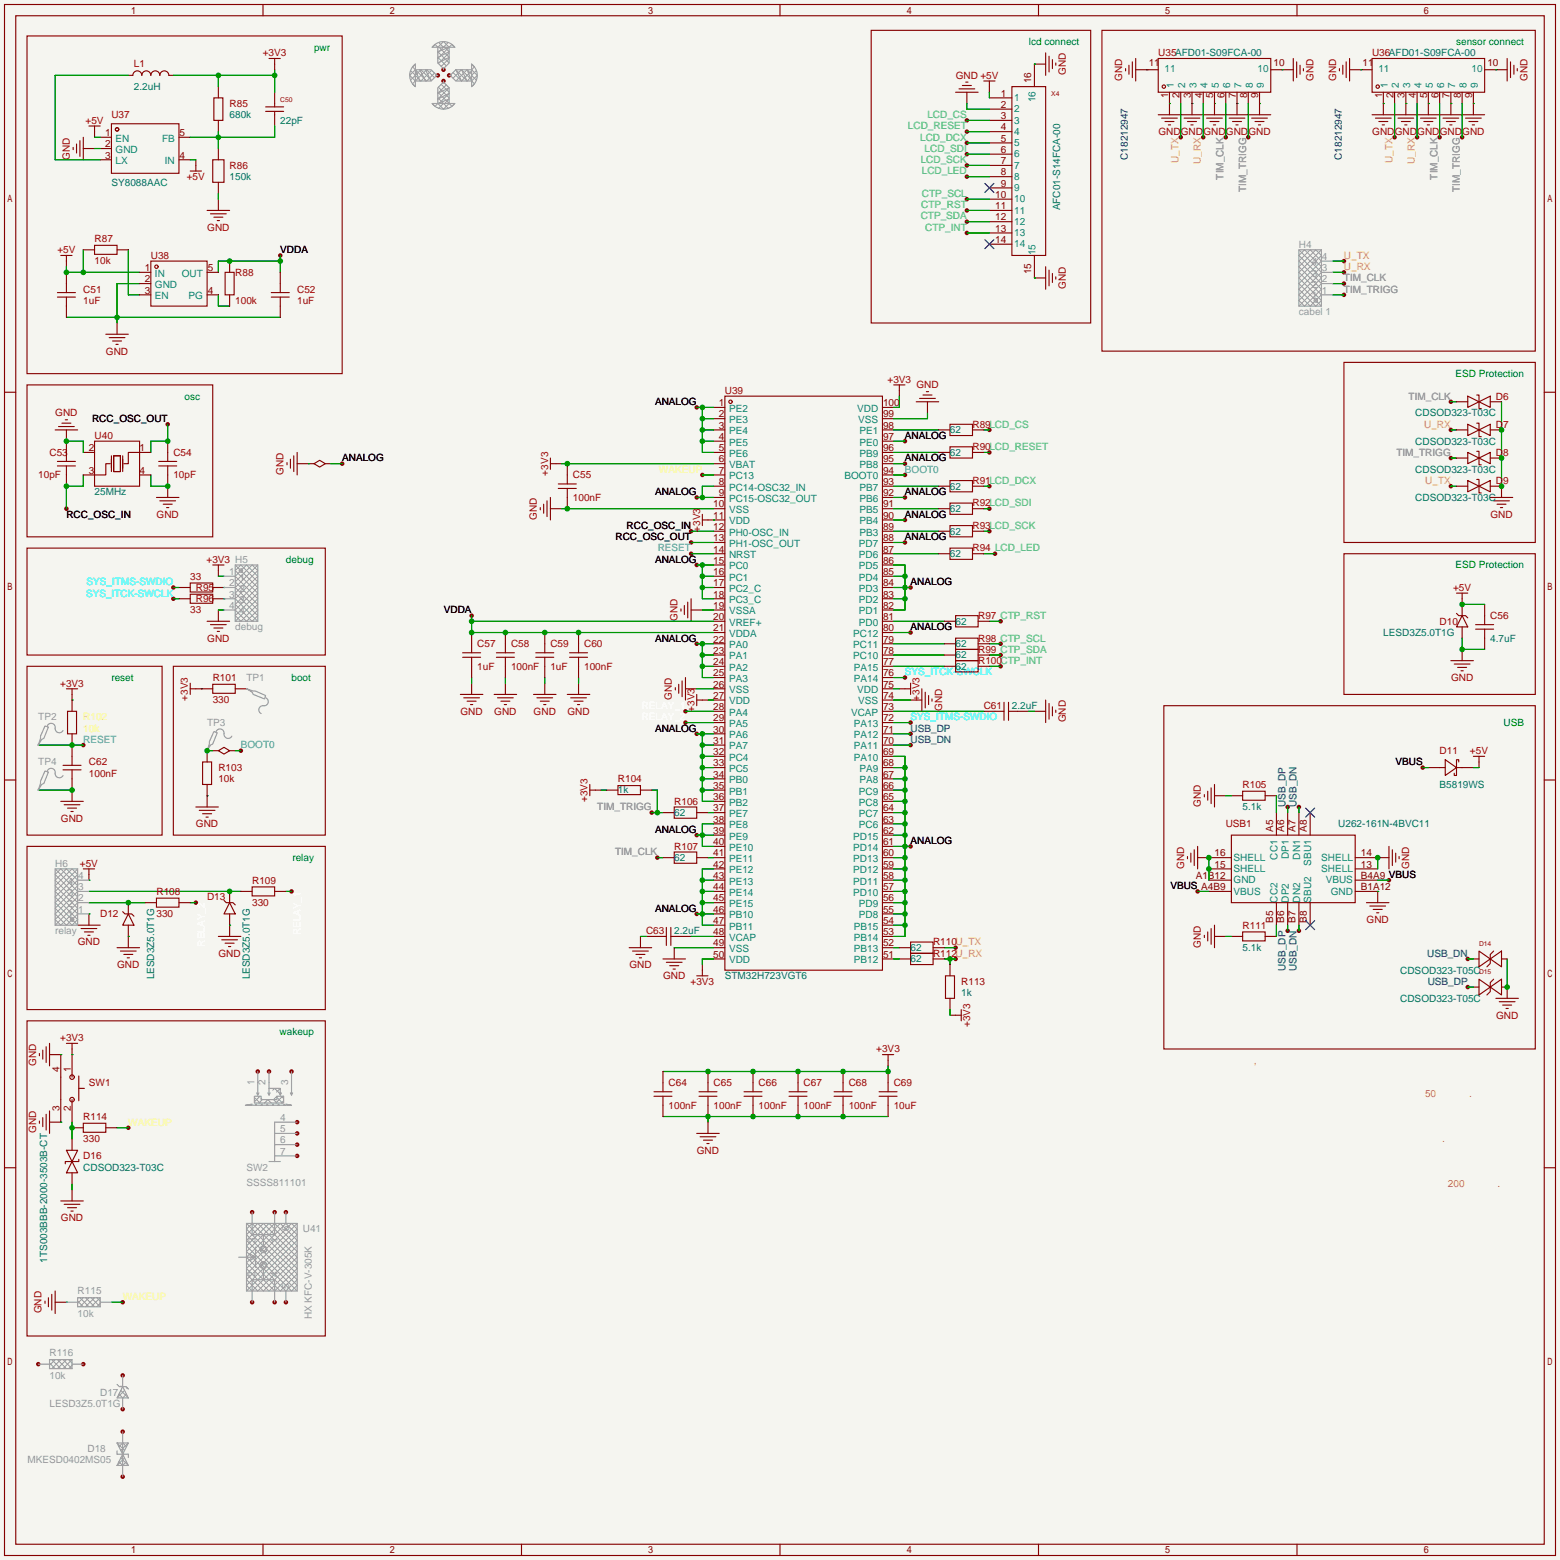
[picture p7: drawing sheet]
<svg xmlns="http://www.w3.org/2000/svg" width="352mm" height="352mm" viewBox="0 0 352 352" stroke-linecap="round" stroke-linejoin="round" font-family="sans-serif">
<defs><g id="words">
<g font-size="2.3" fill="#008000">
<text x="70.9" y="11.4">pwr</text>
<text x="232.2" y="10.1">lcd connect</text>
<text x="328.6" y="10.1">sensor connect</text>
<text x="328.5" y="85.1">ESD Protection</text>
<text x="41.7" y="90.2">osc</text>
<text x="64.5" y="127">debug</text>
<text x="328.5" y="128.3">ESD Protection</text>
<text x="25.1" y="153.7">reset</text>
<text x="65.8" y="153.7">boot</text>
<text x="339.3" y="163.8">USB</text>
<text x="66" y="194.3">relay</text>
<text x="63.1" y="233.7">wakeup</text>
</g>
<g font-size="2.3" fill="#a90000">
<text x="30.2" y="15.2">L1</text>
<text x="59.3" y="12.7">+3V3</text>
<text x="215.7" y="17.8">GND +5V</text>
<text x="240.5" y="17" transform="rotate(-90 240.5 17)">GND</text>
<text x="261.4" y="12.7">U35AFD01-S09FCA-00</text>
<text x="309.6" y="12.7">U36AFD01-S09FCA-00</text>
<text x="253.2" y="18.2" transform="rotate(-90 253.2 18.2)">GND</text>
<text x="296.4" y="18.2" transform="rotate(-90 296.4 18.2)">GND</text>
<text x="301.5" y="18.2" transform="rotate(-90 301.5 18.2)">GND</text>
<text x="344.7" y="18.2" transform="rotate(-90 344.7 18.2)">GND</text>
<text x="19.3" y="27.9">+5V</text>
<text x="25.1" y="26.7">U37</text>
<text x="51.8" y="24.1">R85</text>
<text x="261.4" y="30.5">GND</text>
<text x="266.5" y="30.5">GND</text>
<text x="271.6" y="30.5">GND</text>
<text x="276.6" y="30.5">GND</text>
<text x="281.7" y="30.5">GND</text>
<text x="309.7" y="30.5">GND</text>
<text x="314.7" y="30.5">GND</text>
<text x="319.8" y="30.5">GND</text>
<text x="324.9" y="30.5">GND</text>
<text x="330" y="30.5">GND</text>
<text x="15.7" y="36" transform="rotate(-90 15.7 36)">GND</text>
<text x="42.2" y="40.6">+5V</text>
<text x="51.8" y="38.1">R86</text>
<text x="46.8" y="52.1">GND</text>
<text x="12.9" y="57.1">+5V</text>
<text x="21.3" y="54.6">R87</text>
<text x="21.3" y="59.7">10k</text>
<text x="34" y="58.4">U38</text>
<text x="53.1" y="62.2">R88</text>
<text x="240.5" y="65.2" transform="rotate(-90 240.5 65.2)">GND</text>
<text x="18.8" y="66">C51</text>
<text x="18.8" y="68.6">1uF</text>
<text x="53.1" y="68.6">100k</text>
<text x="67.1" y="66">C52</text>
<text x="67.1" y="68.6">1uF</text>
<text x="23.9" y="80">GND</text>
<text x="163.6" y="88.9">U39</text>
<text x="200.3" y="86.3">+3V3</text>
<text x="206.8" y="87.6">GND</text>
<text x="12.5" y="94">GND</text>
<text x="337.6" y="90.2">D6</text>
<text x="21.3" y="99">U40</text>
<text x="219.5" y="96.5">R89LCD_CS</text>
<text x="219.5" y="101.6">R90LCD_RESET</text>
<text x="337.6" y="96.5">D7</text>
<text x="8.6" y="107.9">10pF</text>
<text x="11.2" y="102.9">C53</text>
<text x="39.1" y="102.9">C54</text>
<text x="39.1" y="107.9">10pF</text>
<text x="64" y="107.1" transform="rotate(-90 64 107.1)">GND</text>
<text x="123.7" y="107.3" transform="rotate(-90 123.7 107.3)">+3V3</text>
<text x="129.3" y="107.9">C55</text>
<text x="337.6" y="102.9">D8</text>
<text x="129.3" y="113">100nF</text>
<text x="219.5" y="109.2">R91LCD_DCX</text>
<text x="337.6" y="109.2">D9</text>
<text x="35.3" y="116.8">GND</text>
<text x="121.2" y="117.3" transform="rotate(-90 121.2 117.3)">GND</text>
<text x="219.5" y="114.3">R92LCD_SDI</text>
<text x="219.5" y="119.4">R93LCD_SCK</text>
<text x="336.3" y="116.8">GND</text>
<text x="158" y="120" transform="rotate(-90 158 120)">+3V3</text>
<text x="219.5" y="124.4">R94 LCD_LED</text>
<text x="42.9" y="130.8">33</text>
<text x="46.6" y="127">+3V3 H5</text>
<text x="44.2" y="135.9">R96</text>
<text x="44.2" y="133.3">R95</text>
<text x="327.9" y="133.3">+5V</text>
<text x="42.9" y="138.4">33</text>
<text x="152.9" y="140.2" transform="rotate(-90 152.9 140.2)">GND</text>
<text x="220.7" y="139.7">R97 CTP_RST</text>
<text x="324.9" y="141">D10</text>
<text x="336.3" y="139.7">C56</text>
<text x="46.8" y="144.8">GND</text>
<text x="107.7" y="146">C57</text>
<text x="115.3" y="146">C58</text>
<text x="124.2" y="146">C59</text>
<text x="131.8" y="146">C60</text>
<text x="220.7" y="149.8">R100CTP_INT</text>
<text x="220.7" y="147.3">R99 CTP_SDA</text>
<text x="220.7" y="144.8">R98 CTP_SCL</text>
<text x="13.6" y="154.9">+3V3</text>
<text x="48" y="153.7">R101</text>
<text x="107.7" y="151.1">1uF</text>
<text x="115.3" y="151.1">100nF</text>
<text x="124.2" y="151.1">1uF</text>
<text x="131.8" y="151.1">100nF</text>
<text x="327.4" y="153.7">GND</text>
<text x="42.4" y="158.1" transform="rotate(-90 42.4 158.1)">+3V3</text>
<text x="48" y="158.7">330</text>
<text x="103.9" y="161.3">GND</text>
<text x="111.5" y="161.3">GND</text>
<text x="120.4" y="161.3">GND</text>
<text x="128" y="161.3">GND</text>
<text x="151.6" y="157.9" transform="rotate(-90 151.6 157.9)">GND</text>
<text x="156.7" y="160.6" transform="rotate(-90 156.7 160.6)">+3V3</text>
<text x="207.5" y="158.1" transform="rotate(-90 207.5 158.1)">+3V3</text>
<text x="212.6" y="160.5" transform="rotate(-90 212.6 160.5)">GND</text>
<text x="222" y="160">C61</text>
<text x="240.5" y="163" transform="rotate(-90 240.5 163)">GND</text>
<text x="20.1" y="172.7">C62</text>
<text x="49.3" y="174">R103</text>
<text x="324.9" y="170.2">D11</text>
<text x="331.7" y="170.2">+5V</text>
<text x="20.1" y="175.2">100nF</text>
<text x="49.3" y="176.5">10k</text>
<text x="139.4" y="176.5">R104</text>
<text x="280.4" y="177.8">R105</text>
<text x="13.7" y="185.4">GND</text>
<text x="132.6" y="181" transform="rotate(-90 132.6 181)">+3V3</text>
<text x="152.1" y="181.6">R106</text>
<text x="271" y="182.1" transform="rotate(-90 271 182.1)">GND</text>
<text x="44.2" y="186.7">GND</text>
<text x="152.1" y="191.8">R107</text>
<text x="276.6" y="186.7">USB1</text>
<text x="18" y="195.6">+5V</text>
<text x="267.2" y="196" transform="rotate(-90 267.2 196)">GND</text>
<text x="318" y="196" transform="rotate(-90 318 196)">GND</text>
<text x="35.3" y="201.9">R108</text>
<text x="46.7" y="203.2">D13</text>
<text x="56.9" y="199.4">R109</text>
<text x="22.6" y="207">D12</text>
<text x="35.3" y="207">330</text>
<text x="56.9" y="204.5">330</text>
<text x="280.4" y="209.5">R111</text>
<text x="308.4" y="208.3">GND</text>
<text x="17.6" y="213.3">GND</text>
<text x="49.3" y="215.9">GND</text>
<text x="145.8" y="210.8">C63</text>
<text x="210.6" y="215.9">R112U_RX</text>
<text x="210.6" y="213.3">R110U_TX</text>
<text x="271" y="213.8" transform="rotate(-90 271 213.8)">GND</text>
<text x="26.4" y="218.4">GND</text>
<text x="142" y="218.4">GND</text>
<text x="149.6" y="221">GND</text>
<text x="155.8" y="222.2">+3V3</text>
<text x="216.9" y="222.2">R113</text>
<text x="218.9" y="231.8" transform="rotate(-90 218.9 231.8)">+3V3</text>
<text x="337.6" y="229.9">GND</text>
<text x="13.6" y="234.9">+3V3</text>
<text x="197.7" y="237.5">+3V3</text>
<text x="8.1" y="240.5" transform="rotate(-90 8.1 240.5)">GND</text>
<text x="20.1" y="245.1">SW1</text>
<text x="150.9" y="245.1">C64</text>
<text x="161" y="245.1">C65</text>
<text x="171.2" y="245.1">C66</text>
<text x="181.4" y="245.1">C67</text>
<text x="191.5" y="245.1">C68</text>
<text x="201.7" y="245.1">C69</text>
<text x="150.9" y="250.2">100nF</text>
<text x="161" y="250.2">100nF</text>
<text x="171.2" y="250.2">100nF</text>
<text x="181.4" y="250.2">100nF</text>
<text x="191.5" y="250.2">100nF</text>
<text x="201.7" y="250.2">10uF</text>
<text x="8.1" y="255.7" transform="rotate(-90 8.1 255.7)">GND</text>
<text x="18.8" y="252.7">R114</text>
<text x="18.8" y="257.8">330</text>
<text x="18.8" y="261.6">D16</text>
<text x="157.3" y="260.3">GND</text>
<text x="13.7" y="275.6">GND</text>
<text x="9.4" y="296.4" transform="rotate(-90 9.4 296.4)">GND</text>
</g>
<g font-size="2.3" fill="#840000">
<text x="259.2" y="15">11</text>
<text x="287.4" y="15">10</text>
<text x="307.5" y="15">11</text>
<text x="335.6" y="15">10</text>
<text x="225.8" y="21.8">1</text>
<text x="232.7" y="18.8" transform="rotate(-90 232.7 18.8)">16</text>
<text x="263.6" y="22.2" transform="rotate(-90 263.6 22.2)">1</text>
<text x="266.2" y="22.2" transform="rotate(-90 266.2 22.2)">2</text>
<text x="268.7" y="22.2" transform="rotate(-90 268.7 22.2)">3</text>
<text x="271.3" y="22.2" transform="rotate(-90 271.3 22.2)">4</text>
<text x="273.8" y="22.2" transform="rotate(-90 273.8 22.2)">5</text>
<text x="276.3" y="22.2" transform="rotate(-90 276.3 22.2)">6</text>
<text x="278.9" y="22.2" transform="rotate(-90 278.9 22.2)">7</text>
<text x="281.4" y="22.2" transform="rotate(-90 281.4 22.2)">8</text>
<text x="284" y="22.2" transform="rotate(-90 284 22.2)">9</text>
<text x="311.9" y="22.2" transform="rotate(-90 311.9 22.2)">1</text>
<text x="314.4" y="22.2" transform="rotate(-90 314.4 22.2)">2</text>
<text x="317" y="22.2" transform="rotate(-90 317 22.2)">3</text>
<text x="319.5" y="22.2" transform="rotate(-90 319.5 22.2)">4</text>
<text x="322.1" y="22.2" transform="rotate(-90 322.1 22.2)">5</text>
<text x="324.6" y="22.2" transform="rotate(-90 324.6 22.2)">6</text>
<text x="327.1" y="22.2" transform="rotate(-90 327.1 22.2)">7</text>
<text x="329.7" y="22.2" transform="rotate(-90 329.7 22.2)">8</text>
<text x="332.2" y="22.2" transform="rotate(-90 332.2 22.2)">9</text>
<text x="225.8" y="29.4">4</text>
<text x="225.8" y="26.9">3</text>
<text x="225.8" y="24.4">2</text>
<text x="23.8" y="30.7">1</text>
<text x="23.8" y="33.2">2</text>
<text x="23.8" y="35.8">3</text>
<text x="40.5" y="35.8">4</text>
<text x="40.5" y="30.7">5</text>
<text x="225.8" y="34.5">6</text>
<text x="225.8" y="32">5</text>
<text x="225.8" y="39.6">8</text>
<text x="225.8" y="37.1">7</text>
<text x="224.6" y="47.2">11</text>
<text x="224.6" y="44.7">10</text>
<text x="225.8" y="42.1">9</text>
<text x="224.6" y="52.3">13</text>
<text x="224.6" y="49.8">12</text>
<text x="224.6" y="54.8">14</text>
<text x="32.7" y="61.2">1</text>
<text x="32.7" y="63.7">2</text>
<text x="46.9" y="61.2">5</text>
<text x="232.7" y="61.9" transform="rotate(-90 232.7 61.9)">15</text>
<text x="32.7" y="66.3">3</text>
<text x="46.9" y="66.3">4</text>
<text x="162.2" y="91.7">1</text>
<text x="162.2" y="94.2">2</text>
<text x="199.3" y="94.2">99</text>
<text x="199.3" y="91.7">100</text>
<text x="20.1" y="101.8">2</text>
<text x="31.5" y="101.8">1</text>
<text x="162.2" y="96.7">3</text>
<text x="162.2" y="99.3">4</text>
<text x="162.2" y="101.8">5</text>
<text x="199.3" y="101.8">96</text>
<text x="199.3" y="99.3">97</text>
<text x="199.3" y="96.7">98</text>
<text x="20.1" y="106.9">3</text>
<text x="31.5" y="106.9">4</text>
<text x="162.2" y="104.4">6</text>
<text x="162.2" y="106.9">7</text>
<text x="199.3" y="106.9">94</text>
<text x="199.3" y="104.4">95</text>
<text x="162.2" y="109.4">8</text>
<text x="162.2" y="112">9</text>
<text x="199.3" y="112">92</text>
<text x="199.3" y="109.4">93</text>
<text x="160.9" y="114.5">10</text>
<text x="160.9" y="117.1">11</text>
<text x="160.9" y="119.6">12</text>
<text x="199.3" y="119.6">89</text>
<text x="199.3" y="117.1">90</text>
<text x="199.3" y="114.5">91</text>
<text x="160.9" y="122.1">13</text>
<text x="160.9" y="124.7">14</text>
<text x="199.3" y="124.7">87</text>
<text x="199.3" y="122.1">88</text>
<text x="160.9" y="127.2">15</text>
<text x="160.9" y="129.8">16</text>
<text x="199.3" y="129.8">85</text>
<text x="199.3" y="127.2">86</text>
<text x="160.9" y="132.3">17</text>
<text x="160.9" y="134.8">18</text>
<text x="160.9" y="137.4">19</text>
<text x="199.3" y="137.4">82</text>
<text x="199.3" y="134.8">83</text>
<text x="199.3" y="132.3">84</text>
<text x="160.9" y="139.9">20</text>
<text x="160.9" y="142.5">21</text>
<text x="199.3" y="142.5">80</text>
<text x="199.3" y="139.9">81</text>
<text x="160.9" y="145">22</text>
<text x="160.9" y="147.5">23</text>
<text x="199.3" y="147.5">78</text>
<text x="199.3" y="145">79</text>
<text x="160.9" y="150.1">24</text>
<text x="160.9" y="152.6">25</text>
<text x="160.9" y="155.2">26</text>
<text x="199.3" y="155.2">75</text>
<text x="199.3" y="152.6">76</text>
<text x="199.3" y="150.1">77</text>
<text x="160.9" y="157.7">27</text>
<text x="160.9" y="160.2">28</text>
<text x="199.3" y="160.2">73</text>
<text x="199.3" y="157.7">74</text>
<text x="160.9" y="162.8">29</text>
<text x="160.9" y="165.3">30</text>
<text x="160.9" y="167.9">31</text>
<text x="199.3" y="167.9">70</text>
<text x="199.3" y="165.3">71</text>
<text x="199.3" y="162.8">72</text>
<text x="160.9" y="170.4">32</text>
<text x="160.9" y="172.9">33</text>
<text x="199.3" y="172.9">68</text>
<text x="199.3" y="170.4">69</text>
<text x="160.9" y="175.5">34</text>
<text x="160.9" y="178">35</text>
<text x="199.3" y="178">66</text>
<text x="199.3" y="175.5">67</text>
<text x="160.9" y="180.6">36</text>
<text x="160.9" y="183.1">37</text>
<text x="160.9" y="185.6">38</text>
<text x="199.3" y="185.6">63</text>
<text x="199.3" y="183.1">64</text>
<text x="199.3" y="180.6">65</text>
<text x="160.9" y="188.2">39</text>
<text x="160.9" y="190.7">40</text>
<text x="199.3" y="190.7">61</text>
<text x="199.3" y="188.2">62</text>
<text x="287.3" y="187.7" transform="rotate(-90 287.3 187.7)">A5</text>
<text x="289.8" y="187.7" transform="rotate(-90 289.8 187.7)">A6</text>
<text x="292.4" y="187.7" transform="rotate(-90 292.4 187.7)">A7</text>
<text x="294.9" y="187.7" transform="rotate(-90 294.9 187.7)">A8</text>
<text x="160.9" y="193.3">41</text>
<text x="160.9" y="195.8">42</text>
<text x="199.3" y="195.8">59</text>
<text x="199.3" y="193.3">60</text>
<text x="274.1" y="195.8">15</text>
<text x="274.1" y="193.3">16</text>
<text x="307.1" y="195.8">13</text>
<text x="307.1" y="193.3">14</text>
<text x="160.9" y="198.3">43</text>
<text x="160.9" y="200.9">44</text>
<text x="160.9" y="203.4">45</text>
<text x="199.3" y="203.4">56</text>
<text x="199.3" y="200.9">57</text>
<text x="199.3" y="198.3">58</text>
<text x="269.8" y="198.3">A1B12</text>
<text x="307.1" y="198.3">B4A9 VBUS</text>
<text x="307.1" y="200.9">B1A12</text>
<text x="160.9" y="206">46</text>
<text x="160.9" y="208.5">47</text>
<text x="199.3" y="208.5">54</text>
<text x="199.3" y="206">55</text>
<text x="287.3" y="208.2" transform="rotate(-90 287.3 208.2)">B5</text>
<text x="289.8" y="208.2" transform="rotate(-90 289.8 208.2)">B6</text>
<text x="292.4" y="208.2" transform="rotate(-90 292.4 208.2)">B7</text>
<text x="294.9" y="208.2" transform="rotate(-90 294.9 208.2)">B8</text>
<text x="160.9" y="211">48</text>
<text x="160.9" y="213.6">49</text>
<text x="199.3" y="213.6">52</text>
<text x="199.3" y="211">53</text>
<text x="160.9" y="216.1">50</text>
<text x="199.3" y="216.1">51</text>
<text x="13.4" y="241.8" transform="rotate(-90 13.4 241.8)">4</text>
<text x="16" y="241.8" transform="rotate(-90 16 241.8)">1</text>
<text x="13.4" y="250.7" transform="rotate(-90 13.4 250.7)">3</text>
<text x="16" y="250.7" transform="rotate(-90 16 250.7)">2</text>
</g>
<g font-size="2.3" fill="#008484">
<text x="262.8" y="16.2">11</text>
<text x="283.8" y="16.2">10</text>
<text x="311.1" y="16.2">11</text>
<text x="332.1" y="16.2">10</text>
<text x="228.9" y="22.8">1</text>
<text x="233.7" y="23.1" transform="rotate(-90 233.7 23.1)">16</text>
<text x="264.9" y="19.9" transform="rotate(-90 264.9 19.9)">1</text>
<text x="267.4" y="19.9" transform="rotate(-90 267.4 19.9)">2</text>
<text x="270" y="19.9" transform="rotate(-90 270 19.9)">3</text>
<text x="272.5" y="19.9" transform="rotate(-90 272.5 19.9)">4</text>
<text x="275.1" y="19.9" transform="rotate(-90 275.1 19.9)">5</text>
<text x="277.6" y="19.9" transform="rotate(-90 277.6 19.9)">6</text>
<text x="280.1" y="19.9" transform="rotate(-90 280.1 19.9)">7</text>
<text x="282.7" y="19.9" transform="rotate(-90 282.7 19.9)">8</text>
<text x="285.2" y="19.9" transform="rotate(-90 285.2 19.9)">9</text>
<text x="313.2" y="19.9" transform="rotate(-90 313.2 19.9)">1</text>
<text x="315.7" y="19.9" transform="rotate(-90 315.7 19.9)">2</text>
<text x="318.2" y="19.9" transform="rotate(-90 318.2 19.9)">3</text>
<text x="320.8" y="19.9" transform="rotate(-90 320.8 19.9)">4</text>
<text x="323.3" y="19.9" transform="rotate(-90 323.3 19.9)">5</text>
<text x="325.9" y="19.9" transform="rotate(-90 325.9 19.9)">6</text>
<text x="328.4" y="19.9" transform="rotate(-90 328.4 19.9)">7</text>
<text x="330.9" y="19.9" transform="rotate(-90 330.9 19.9)">8</text>
<text x="333.5" y="19.9" transform="rotate(-90 333.5 19.9)">9</text>
<text x="228.9" y="27.9">3</text>
<text x="228.9" y="25.4">2</text>
<text x="26.1" y="32">EN</text>
<text x="26.1" y="34.5">GND</text>
<text x="36.6" y="32">FB</text>
<text x="228.9" y="35.5">6</text>
<text x="228.9" y="33">5</text>
<text x="228.9" y="30.4">4</text>
<text x="26.1" y="37.1">LX</text>
<text x="37.2" y="37.1">IN</text>
<text x="228.9" y="40.6">8</text>
<text x="228.9" y="38.1">7</text>
<text x="228.9" y="45.7">10</text>
<text x="228.9" y="43.1">9</text>
<text x="228.9" y="53.3">13</text>
<text x="228.9" y="50.8">12</text>
<text x="228.9" y="48.2">11</text>
<text x="228.9" y="55.8">14</text>
<text x="233.7" y="57.6" transform="rotate(-90 233.7 57.6)">15</text>
<text x="35" y="62.5">IN</text>
<text x="35" y="65">GND</text>
<text x="41" y="62.5">OUT</text>
<text x="35" y="67.5">EN</text>
<text x="42.5" y="67.5">PG</text>
<text x="164.5" y="92.9">PE2</text>
<text x="164.5" y="95.5">PE3</text>
<text x="193.4" y="92.9">VDD</text>
<text x="193.7" y="95.5">VSS</text>
<text x="164.5" y="98">PE4</text>
<text x="164.5" y="100.6">PE5</text>
<text x="193.9" y="100.6">PE0</text>
<text x="193.9" y="98">PE1</text>
<text x="164.5" y="103.1">PE6</text>
<text x="164.5" y="105.6">VBAT</text>
<text x="193.9" y="105.6">PB8</text>
<text x="193.9" y="103.1">PB9</text>
<text x="164.5" y="108.2">PC13</text>
<text x="164.5" y="110.7">PC14-OSC32_IN</text>
<text x="164.5" y="113.3">PC15-OSC32_OUT</text>
<text x="190.5" y="108.2">BOOT0</text>
<text x="193.9" y="113.3">PB6</text>
<text x="193.9" y="110.7">PB7</text>
<text x="164.5" y="115.8">VSS</text>
<text x="164.5" y="118.3">VDD</text>
<text x="193.9" y="118.3">PB4</text>
<text x="193.9" y="115.8">PB5</text>
<text x="164.5" y="120.9">PH0-OSC_IN</text>
<text x="164.5" y="123.4">PH1-OSC_OUT</text>
<text x="164.5" y="126">NRST</text>
<text x="193.8" y="126">PD6</text>
<text x="193.8" y="123.4">PD7</text>
<text x="193.9" y="120.9">PB3</text>
<text x="164.5" y="128.5">PC0</text>
<text x="164.5" y="131">PC1</text>
<text x="193.8" y="131">PD4</text>
<text x="193.8" y="128.5">PD5</text>
<text x="164.5" y="133.6">PC2_C</text>
<text x="164.5" y="136.1">PC3_C</text>
<text x="193.8" y="136.1">PD2</text>
<text x="193.8" y="133.6">PD3</text>
<text x="164.5" y="138.7">VSSA</text>
<text x="164.5" y="141.2">VREF+</text>
<text x="164.5" y="143.7">VDDA</text>
<text x="192.5" y="143.7">PC12</text>
<text x="193.8" y="141.2">PD0</text>
<text x="193.8" y="138.7">PD1</text>
<text x="164.5" y="146.3">PA0</text>
<text x="164.5" y="148.8">PA1</text>
<text x="192.5" y="148.8">PC10</text>
<text x="192.5" y="146.3">PC11</text>
<text x="164.5" y="151.4">PA2</text>
<text x="164.5" y="153.9">PA3</text>
<text x="192.7" y="153.9">PA14</text>
<text x="192.7" y="151.4">PA15</text>
<text x="164.5" y="156.4">VSS</text>
<text x="164.5" y="159">VDD</text>
<text x="164.5" y="161.5">PA4</text>
<text x="192" y="161.5">VCAP</text>
<text x="193.4" y="156.4">VDD</text>
<text x="193.7" y="159">VSS</text>
<text x="164.5" y="164.1">PA5</text>
<text x="164.5" y="166.6">PA6</text>
<text x="192.7" y="166.6">PA12</text>
<text x="192.7" y="164.1">PA13</text>
<text x="164.5" y="169.1">PA7</text>
<text x="164.5" y="171.7">PC4</text>
<text x="192.7" y="171.7">PA10</text>
<text x="192.7" y="169.1">PA11</text>
<text x="164.5" y="174.2">PC5</text>
<text x="164.5" y="176.8">PB0</text>
<text x="164.5" y="179.3">PB1</text>
<text x="193.8" y="179.3">PC9</text>
<text x="193.9" y="176.8">PA8</text>
<text x="193.9" y="174.2">PA9</text>
<text x="164.5" y="181.8">PB2</text>
<text x="164.5" y="184.4">PE7</text>
<text x="193.8" y="184.4">PC7</text>
<text x="193.8" y="181.8">PC8</text>
<text x="164.5" y="186.9">PE8</text>
<text x="164.5" y="189.5">PE9</text>
<text x="164.5" y="192">PE10</text>
<text x="192.5" y="192">PD14</text>
<text x="192.5" y="189.5">PD15</text>
<text x="193.8" y="186.9">PC6</text>
<text x="164.5" y="194.5">PE11</text>
<text x="164.5" y="197.1">PE12</text>
<text x="192.5" y="197.1">PD12</text>
<text x="192.5" y="194.5">PD13</text>
<text x="278.4" y="196.8">SHELL</text>
<text x="278.4" y="194.3">SHELL</text>
<text x="288.3" y="194" transform="rotate(-90 288.3 194)">CC1</text>
<text x="290.8" y="193.8" transform="rotate(-90 290.8 193.8)">DP1</text>
<text x="293.4" y="194" transform="rotate(-90 293.4 194)">DN1</text>
<text x="295.9" y="195.4" transform="rotate(-90 295.9 195.4)">SBU1</text>
<text x="298.2" y="196.8">SHELL</text>
<text x="298.2" y="194.3">SHELL</text>
<text x="164.5" y="199.6">PE13</text>
<text x="164.5" y="202.2">PE14</text>
<text x="192.5" y="202.2">PD10</text>
<text x="192.5" y="199.6">PD11</text>
<text x="278.4" y="199.4">GND</text>
<text x="278.4" y="201.9">VBUS</text>
<text x="288.3" y="203.7" transform="rotate(-90 288.3 203.7)">CC2</text>
<text x="290.8" y="203.7" transform="rotate(-90 290.8 203.7)">DP2</text>
<text x="293.4" y="203.7" transform="rotate(-90 293.4 203.7)">DN2</text>
<text x="295.9" y="203.7" transform="rotate(-90 295.9 203.7)">SBU2</text>
<text x="299.2" y="199.4">VBUS</text>
<text x="300.3" y="201.9">GND</text>
<text x="164.5" y="204.7">PE15</text>
<text x="164.5" y="207.2">PB10</text>
<text x="164.5" y="209.8">PB11</text>
<text x="192.7" y="209.8">PB15</text>
<text x="193.8" y="207.2">PD8</text>
<text x="193.8" y="204.7">PD9</text>
<text x="164.5" y="212.3">VCAP</text>
<text x="164.5" y="214.9">VSS</text>
<text x="192.7" y="214.9">PB13</text>
<text x="192.7" y="212.3">PB14</text>
<text x="164.5" y="217.4">VDD</text>
<text x="192.7" y="217.4">PB12</text>
</g>
<g font-size="2.3" fill="#006464">
<text x="30.2" y="20.3">2.2uH</text>
<text x="51.8" y="26.7">680k</text>
<text x="63.2" y="27.9">22pF</text>
<text x="25.1" y="41.9">SY8088AAC</text>
<text x="51.8" y="40.6">150k</text>
<text x="239.3" y="47.5" transform="rotate(-90 239.3 47.5)">AFC01-S14FCA-00</text>
<text x="319.4" y="94">CDSOD323-T03C</text>
<text x="214.4" y="97.8">62</text>
<text x="319.4" y="100.3">CDSOD323-T03C</text>
<text x="214.4" y="102.9">62</text>
<text x="319.4" y="106.7">CDSOD323-T03C</text>
<text x="21.3" y="111.7">25MHz</text>
<text x="214.4" y="110.5">62</text>
<text x="319.4" y="113">CDSOD323-T03C</text>
<text x="214.4" y="115.6">62</text>
<text x="214.4" y="125.7">62</text>
<text x="214.4" y="120.6">62</text>
<text x="215.6" y="141">62</text>
<text x="312.2" y="143.5">LESD3Z5.0T1G</text>
<text x="215.6" y="148.6">62</text>
<text x="215.6" y="146">62</text>
<text x="336.3" y="144.8">4.7uF</text>
<text x="215.6" y="151.1">62</text>
<text x="228.3" y="160">2.2uF</text>
<text x="139.4" y="179.1">1k</text>
<text x="324.9" y="177.8">B5819WS</text>
<text x="152.1" y="184.1">62</text>
<text x="280.4" y="182.9">5.1k</text>
<text x="302" y="186.7">U262-161N-4BVC11</text>
<text x="152.1" y="194.3">62</text>
<text x="152.1" y="210.8">2.2uF</text>
<text x="205.5" y="214.6">62</text>
<text x="280.4" y="214.6">5.1k</text>
<text x="34.8" y="221" transform="rotate(-90 34.8 221)">LESD3Z5.0T1G</text>
<text x="56.4" y="221" transform="rotate(-90 56.4 221)">LESD3Z5.0T1G</text>
<text x="163.6" y="221">STM32H723VGT6</text>
<text x="205.5" y="217.2">62</text>
<text x="316" y="219.7">CDSOD323-T05C</text>
<text x="216.9" y="224.8">1k</text>
<text x="316" y="226">CDSOD323-T05C</text>
<text x="18.8" y="264.1">CDSOD323-T03C</text>
<text x="10.7" y="285" transform="rotate(-90 10.7 285)">1TS003BBB-2000-3503B-CT</text>
</g>
<g font-size="2.3" fill="#6c9">
<text x="204.9" y="29.2">LCD_RESET</text>
<text x="209.3" y="26.7">LCD_CS</text>
<text x="207.6" y="31.7">LCD_DCX</text>
<text x="208.7" y="34.3">LCD_SDI</text>
<text x="207.8" y="36.8">LCD_SCK</text>
<text x="208" y="39.4">LCD_LED</text>
<text x="207.9" y="47">CTP_RST</text>
<text x="208" y="44.4">CTP_SCL</text>
<text x="207.8" y="49.5">CTP_SDA</text>
<text x="208.8" y="52.1">CTP_INT</text>
</g>
<g font-size="2.3" fill="#0000c2">
<text x="254.5" y="36.1" transform="rotate(-90 254.5 36.1)">C18212947</text>
<text x="302.8" y="36.1" transform="rotate(-90 302.8 36.1)">C18212947</text>
</g>
<g font-size="2.3" fill="#fc3">
<text x="265.9" y="36.7" transform="rotate(-90 265.9 36.7)">U_TX</text>
<text x="271" y="37" transform="rotate(-90 271 37)">U_RX</text>
<text x="314.2" y="36.7" transform="rotate(-90 314.2 36.7)">U_TX</text>
<text x="319.3" y="37" transform="rotate(-90 319.3 37)">U_RX</text>
<text x="303.3" y="58.4">U_TX</text>
<text x="303.3" y="60.9">U_RX</text>
<text x="321.4" y="96.5">U_RX</text>
<text x="321.6" y="109.2">U_TX</text>
</g>
<g font-size="2.3" fill="#999">
<text x="276.1" y="40.5" transform="rotate(-90 276.1 40.5)">TIM_CLK</text>
<text x="324.4" y="40.5" transform="rotate(-90 324.4 40.5)">TIM_CLK</text>
<text x="281.2" y="43.3" transform="rotate(-90 281.2 43.3)">TIM_TRIGG</text>
<text x="329.4" y="43.3" transform="rotate(-90 329.4 43.3)">TIM_TRIGG</text>
<text x="293.1" y="55.9">H4</text>
<text x="296" y="59.9">4</text>
<text x="298.3" y="58.6">4</text>
<text x="296" y="65">2</text>
<text x="296" y="62.5">3</text>
<text x="298.3" y="63.7">2</text>
<text x="298.3" y="61.2">3</text>
<text x="303.3" y="63.5">TIM_CLK</text>
<text x="293.1" y="71.1">cabel 1</text>
<text x="296" y="67.5">1</text>
<text x="298.3" y="66.3">1</text>
<text x="303.3" y="66">TIM_TRIGG</text>
<text x="317.9" y="90.2">TIM_CLK</text>
<text x="315.1" y="102.9">TIM_TRIGG</text>
<text x="51.7" y="129.8">1</text>
<text x="54" y="131">1</text>
<text x="51.7" y="132.3">2</text>
<text x="51.7" y="134.8">3</text>
<text x="51.7" y="137.4">4</text>
<text x="54" y="133.6">2</text>
<text x="54" y="136.1">3</text>
<text x="53.1" y="142.2">debug</text>
<text x="54" y="138.7">4</text>
<text x="55.6" y="153.7">TP1</text>
<text x="8.6" y="162.5">TP2</text>
<text x="46.7" y="163.8">TP3</text>
<text x="8.6" y="172.7">TP4</text>
<text x="134.8" y="182.9">TIM_TRIGG</text>
<text x="12.4" y="195.6">H6</text>
<text x="138.8" y="193">TIM_CLK</text>
<text x="15.3" y="202.2">3</text>
<text x="15.3" y="199.6">4</text>
<text x="17.7" y="203.4">2</text>
<text x="17.7" y="200.9">3</text>
<text x="17.7" y="198.3">4</text>
<text x="15.3" y="207.2">1</text>
<text x="15.3" y="204.7">2</text>
<text x="17.7" y="206">1</text>
<text x="12.4" y="210.8">relay</text>
<text x="57.4" y="244.8" transform="rotate(-90 57.4 244.8)">1</text>
<text x="59.9" y="244.8" transform="rotate(-90 59.9 244.8)">2</text>
<text x="65" y="244.8" transform="rotate(-90 65 244.8)">3</text>
<text x="63.2" y="253">4</text>
<text x="63.2" y="255.5">5</text>
<text x="63.2" y="258">6</text>
<text x="63.2" y="260.6">7</text>
<text x="55.6" y="264.1">SW2</text>
<text x="55.6" y="267.7">SSSS811101</text>
<text x="57.6" y="280.4" transform="rotate(-90 57.6 280.4)">3</text>
<text x="62.7" y="280.4" transform="rotate(-90 62.7 280.4)">1</text>
<text x="65.3" y="277.9" transform="rotate(-90 65.3 277.9)">6</text>
<text x="68.3" y="278.1">U41</text>
<text x="17.5" y="292.1">R115</text>
<text x="57.6" y="288.3" transform="rotate(-90 57.6 288.3)">2</text>
<text x="62.7" y="288.3" transform="rotate(-90 62.7 288.3)">4</text>
<text x="65.3" y="290.8" transform="rotate(-90 65.3 290.8)">5</text>
<text x="17.5" y="297.2">10k</text>
<text x="70.4" y="297.7" transform="rotate(-90 70.4 297.7)">HX KFC-V-305K</text>
<text x="11.2" y="306.1">R116</text>
<text x="11.2" y="311.1">10k</text>
<text x="11.2" y="317.5">LESD3Z5.0T1G</text>
<text x="22.6" y="314.9">D17</text>
<text x="19.7" y="327.6">D18</text>
<text x="6.2" y="330.2">MKESD0402MS05</text>
</g>
<g font-size="2.3">
<text x="63.2" y="57.1">VDDA</text>
<text x="20.8" y="95.2">RCC_OSC_OUT</text>
<text x="147.8" y="91.4">ANALOG</text>
<text x="204.2" y="99">ANALOG</text>
<text x="77.2" y="104.1">ANALOG</text>
<text x="204.2" y="104.1">ANALOG</text>
<text x="147.8" y="111.7">ANALOG</text>
<text x="204.2" y="111.7">ANALOG</text>
<text x="15" y="116.8">RCC_OSC_IN</text>
<text x="141.4" y="119.4">RCC_OSC_IN</text>
<text x="204.2" y="116.8">ANALOG</text>
<text x="138.9" y="121.9">RCC_OSC_OUT</text>
<text x="204.2" y="121.9">ANALOG</text>
<text x="147.8" y="127">ANALOG</text>
<text x="205.5" y="132.1">ANALOG</text>
<text x="100.2" y="138.4">VDDA</text>
<text x="205.5" y="142.2">ANALOG</text>
<text x="147.8" y="144.8">ANALOG</text>
<text x="147.8" y="165.1">ANALOG</text>
<text x="314.9" y="172.7">VBUS</text>
<text x="147.8" y="187.9">ANALOG</text>
<text x="205.5" y="190.5">ANALOG</text>
<text x="264.1" y="200.6">VBUS A4B9</text>
<text x="147.8" y="205.7">ANALOG</text>
</g>
<g font-size="2.3" fill="#ff9">
<text x="148.7" y="106.7">WAKEUP</text>
<text x="29" y="254">WAKEUP</text>
<text x="27.7" y="293.4">WAKEUP</text>
</g>
<g font-size="2.3" fill="#69f">
<text x="204.2" y="106.7">BOOT0</text>
<text x="148.4" y="124.4">RESET</text>
<text x="18.8" y="167.6">RESET</text>
<text x="54.4" y="168.9">BOOT0</text>
</g>
<g font-size="2.3" fill="#0ff">
<text x="19.4" y="134.6">SYS_ITCK-SWCLK</text>
<text x="19.5" y="132.1">SYS_ITMS-SWDIO</text>
<text x="204.2" y="152.4">SYS_ITCK-SWCLK</text>
<text x="205.5" y="162.5">SYS_ITMS-SWDIO</text>
</g>
<g font-size="2.3" fill="#fff">
<text x="144.8" y="160">RELAY_1</text>
<text x="144.8" y="162.5">RELAY_2</text>
<text x="46.2" y="213.6" transform="rotate(-90 46.2 213.6)">RELAY_2</text>
<text x="67.8" y="211.1" transform="rotate(-90 67.8 211.1)">RELAY_1</text>
</g>
<g font-size="2.3" fill="#ff0">
<text x="18.8" y="162.5">R102</text>
<text x="18.8" y="165.1">10k</text>
</g>
<g font-size="2.3" fill="#33f">
<text x="205.5" y="165.1">USB_DP</text>
<text x="205.5" y="167.6">USB_DN</text>
<text x="290.1" y="182.1" transform="rotate(-90 290.1 182.1)">USB_DP</text>
<text x="292.6" y="182.1" transform="rotate(-90 292.6 182.1)">USB_DN</text>
<text x="322.1" y="215.9">USB_DN</text>
<text x="290.1" y="219.1" transform="rotate(-90 290.1 219.1)">USB_DP</text>
<text x="292.6" y="219.2" transform="rotate(-90 292.6 219.2)">USB_DN</text>
<text x="322.2" y="222.2">USB_DP</text>
</g>
<g font-size="2.3" fill="#f90">
<text x="262.6" y="240">Убедитесь, что расстояние между</text>
<text x="262.6" y="247.6">трассами составляет не менее 50 мил.</text>
<text x="265.5" y="257.8">помощью программного расчета.</text>
<text x="314.8" y="268">длине 200 мил.</text>
</g>
<g font-size="1.5" fill="#a90000">
<text x="63.2" y="23">C50</text>
<text x="237.2" y="21.7">X4</text>
<text x="333.8" y="213.5">D14</text>
<text x="333.8" y="219.9">D15</text>
</g>
</g></defs>
<path d="M0 0h352v352h-352z" fill="#f5f5f0"/>
<g fill="#850000">
<circle cx="100.1" cy="15.7" r=".51"/>
<circle cx="98.8" cy="17" r=".51"/>
<circle cx="101.3" cy="17" r=".51"/>
<circle cx="100.1" cy="18.3" r=".51"/>
<circle cx="58.2" cy="241.8" r=".51"/>
<circle cx="65.8" cy="241.8" r=".51"/>
<circle cx="60.7" cy="241.8" r=".51"/>
<circle cx="67.1" cy="253.2" r=".51"/>
<circle cx="67.1" cy="255.8" r=".51"/>
<circle cx="67.1" cy="258.3" r=".51"/>
<circle cx="67.1" cy="260.8" r=".51"/>
<circle cx="62" cy="273.5" r=".51"/>
<circle cx="56.9" cy="273.5" r=".51"/>
<circle cx="62" cy="293.9" r=".51"/>
<circle cx="56.9" cy="293.9" r=".51"/>
<circle cx="64.5" cy="293.9" r=".51"/>
<circle cx="64.5" cy="273.5" r=".51"/>
<circle cx="8.6" cy="307.8" r=".51"/>
<circle cx="18.8" cy="307.8" r=".51"/>
<circle cx="27.7" cy="318" r=".51"/>
<circle cx="27.7" cy="310.4" r=".51"/>
<circle cx="27.7" cy="333.2" r=".51"/>
<circle cx="27.7" cy="323.1" r=".51"/>
<circle cx="37.8" cy="95.7" r=".51"/>
<circle cx="15" cy="114.8" r=".51"/>
<circle cx="63.2" cy="57.6" r=".51"/>
<circle cx="215.6" cy="216.4" r=".51"/>
<circle cx="147.1" cy="183.4" r=".51"/>
<circle cx="205.5" cy="165.6" r=".51"/>
<circle cx="205.5" cy="168.1" r=".51"/>
<circle cx="205.5" cy="163.1" r=".51"/>
<circle cx="156" cy="119.9" r=".51"/>
<circle cx="156" cy="122.4" r=".51"/>
<circle cx="204.2" cy="152.9" r=".51"/>
<circle cx="204.2" cy="107.2" r=".51"/>
<circle cx="156" cy="125" r=".51"/>
<circle cx="29" cy="254.5" r=".51"/>
<circle cx="158.5" cy="107.2" r=".51"/>
<circle cx="154.7" cy="160.5" r=".51"/>
<circle cx="154.7" cy="163.1" r=".51"/>
<circle cx="65.8" cy="201.2" r=".51"/>
<circle cx="106.4" cy="138.9" r=".51"/>
<circle cx="157.2" cy="91.9" r=".51"/>
<circle cx="157.2" cy="112.3" r=".51"/>
<circle cx="157.2" cy="127.5" r=".51"/>
<circle cx="157.2" cy="145.3" r=".51"/>
<circle cx="157.2" cy="165.6" r=".51"/>
<circle cx="157.2" cy="188.5" r=".51"/>
<circle cx="157.2" cy="206.2" r=".51"/>
<circle cx="204.2" cy="99.6" r=".51"/>
<circle cx="204.2" cy="104.6" r=".51"/>
<circle cx="204.2" cy="112.3" r=".51"/>
<circle cx="204.2" cy="117.3" r=".51"/>
<circle cx="204.2" cy="122.4" r=".51"/>
<circle cx="205.5" cy="132.6" r=".51"/>
<circle cx="205.5" cy="142.7" r=".51"/>
<circle cx="205.5" cy="191" r=".51"/>
<circle cx="77.2" cy="104.6" r=".51"/>
<circle cx="18.8" cy="168.1" r=".51"/>
<circle cx="327.4" cy="90.7" r=".51"/>
<circle cx="327.4" cy="97" r=".51"/>
<circle cx="327.4" cy="103.4" r=".51"/>
<circle cx="327.4" cy="109.7" r=".51"/>
<circle cx="148.3" cy="193.5" r=".51"/>
<circle cx="215.6" cy="213.9" r=".51"/>
<circle cx="223.3" cy="97" r=".51"/>
<circle cx="223.3" cy="102.1" r=".51"/>
<circle cx="223.3" cy="109.7" r=".51"/>
<circle cx="223.3" cy="114.8" r=".51"/>
<circle cx="223.3" cy="119.9" r=".51"/>
<circle cx="224.5" cy="125" r=".51"/>
<circle cx="225.8" cy="140.2" r=".51"/>
<circle cx="225.8" cy="145.3" r=".51"/>
<circle cx="225.8" cy="147.8" r=".51"/>
<circle cx="225.8" cy="150.4" r=".51"/>
<circle cx="27.7" cy="293.9" r=".51"/>
<circle cx="44.2" cy="203.7" r=".51"/>
<circle cx="39.1" cy="132.6" r=".51"/>
<circle cx="39.1" cy="135.1" r=".51"/>
<circle cx="54.4" cy="169.4" r=".51"/>
<circle cx="276.6" cy="31" r=".51"/>
<circle cx="324.9" cy="31" r=".51"/>
<circle cx="281.7" cy="31" r=".51"/>
<circle cx="329.9" cy="31" r=".51"/>
<circle cx="303.3" cy="66.5" r=".51"/>
<circle cx="303.3" cy="64" r=".51"/>
<circle cx="266.4" cy="31" r=".51"/>
<circle cx="314.7" cy="31" r=".51"/>
<circle cx="303.3" cy="58.9" r=".51"/>
<circle cx="271.5" cy="31" r=".51"/>
<circle cx="319.8" cy="31" r=".51"/>
<circle cx="303.3" cy="61.5" r=".51"/>
<circle cx="270.3" cy="201.2" r=".51"/>
<circle cx="313.4" cy="198.6" r=".51"/>
<circle cx="293.1" cy="182.1" r=".51"/>
<circle cx="293.1" cy="210" r=".51"/>
<circle cx="331.2" cy="216.4" r=".51"/>
<circle cx="290.6" cy="182.1" r=".51"/>
<circle cx="290.6" cy="210" r=".51"/>
<circle cx="331.2" cy="222.7" r=".51"/>
<circle cx="321.1" cy="173.2" r=".51"/>
<circle cx="218.2" cy="27.2" r=".51"/>
<circle cx="218.2" cy="29.7" r=".51"/>
<circle cx="218.2" cy="32.2" r=".51"/>
<circle cx="218.2" cy="34.8" r=".51"/>
<circle cx="218.2" cy="37.3" r=".51"/>
<circle cx="218.2" cy="39.9" r=".51"/>
<circle cx="218.2" cy="47.5" r=".51"/>
<circle cx="218.2" cy="44.9" r=".51"/>
<circle cx="218.2" cy="50" r=".51"/>
<circle cx="218.2" cy="52.6" r=".51"/>
</g>
<g fill="none" stroke="#850000" stroke-width=".25">
<path d="M1 1h350v350h-350zM3.6 3.6h344.9v344.9h-344.9zM6.1 8.1h71.1v76.2h-71.1zM29 17h1a1.02 1.02 0 0 1 1-1 1.02 1.02 0 0 1 1 1M32 17a1.02 1.02 0 0 1 1-1 1.02 1.02 0 0 1 1 1M34 17a1.02 1.02 0 0 1 1.1-1 1.02 1.02 0 0 1 1 1M36.1 17a1.02 1.02 0 0 1 1-1 1.02 1.02 0 0 1 1 1M38.1 17h1M49.3 19.5v2.6M59.3 1v2.6M60.7 13.2h2.5M62 13.2v2.5"/>
<path d="M117.7 1v2.6M176 1v2.6M196.6 6.8h49.5v66.1h-49.5zM217.2 19.3h2M217.9 18.5h.5M222 18.3h2.5M223.3 18.3v2.5M228.3 19.5h7.7v38.1h-7.7zM234.3 1v2.6M236 14.5h-2.6v5M236 11.9v5.1M236.7 12.7v3.5"/>
<path d="M237.5 13.5v2M238.3 14.2v.5M248.7 6.8h97.8v72.4h-97.8zM254 15.5v.5M254.8 14.7v2.1M255.5 14v3.5M256.3 15.7h5.1M256.3 13.2v5.1M261.4 13.2h25.4v7.6h-25.4zM286.8 15.7h5M291.8 13.2v5.1M292.6 14v3.5"/>
<path d="M292.7 1v2.6M293.4 14.7v2.1M294.1 15.5v.5M302.3 15.5v.5M303 14.7v2.1M303.8 14v3.5M304.5 15.7h5.1M304.5 13.2v5.1M309.6 13.2h25.4v7.6h-25.4zM335 15.7h5.1M340.1 13.2v5.1M340.9 14v3.5"/>
<path d="M341.6 14.7v2.1M342.4 15.5v.5M16.5 33.3v.5M17.3 32.5v2M18 31.7v3.6M18.8 33.5h2.5M18.8 31v5.1M20.1 28.4h2.5M21.3 28.4v2.6M22.6 31h2.5M22.6 33.5h2.5M22.6 36.1h2.5"/>
<path d="M25.1 27.9h15.3v11.2h-15.3zM40.4 31h2.5M40.4 36.1h2.5M42.9 38.6h2.6M44.2 36.1v2.5M48 36.1h2.5v5h-2.5zM48.3 22.1h2v5.1h-2zM49.3 27.2v2.5M49.3 33.5v2.6M59.9 25.1h4.1M59.9 24.1h4.1M62 20.8v3.3"/>
<path d="M62 25.1v3.3M215.6 20.8h5.1M216.4 20.1h3.6M218.2 20.8v2.6M223.3 39.9h5M223.3 37.3h5M223.3 34.8h5M223.3 32.2h5M223.3 29.7h5M223.3 27.2h5M223.3 24.6h5M223.3 22.1h5"/>
<path d="M261.4 25.9h25.4M262.1 26.7h3.6M262.9 27.4h2M263.7 28.2h.5M263.9 20.8v5.1M266.4 20.8v2.6M267.2 26.7h3.6M268 27.4h2M268.7 28.2h.5M269 20.8v5.1M271.5 20.8v2.6M272.3 26.7h3.5"/>
<path d="M273 27.4h2.1M273.8 28.2h.5M274.1 20.8v5.1M276.6 20.8v2.6M277.4 26.7h3.5M278.1 27.4h2.1M278.9 28.2h.5M279.1 20.8v5.1M281.7 20.8v2.6M282.4 26.7h3.6M283.2 27.4h2M284 28.2h.5"/>
<path d="M284.2 20.8v5.1M309.6 25.9h25.4M310.4 26.7h3.5M311.1 27.4h2.1M311.9 28.2h.5M312.2 20.8v5.1M314.7 20.8v2.6M315.5 26.7h3.5M316.2 27.4h2.1M317 28.2h.5M317.2 20.8v5.1M319.8 20.8v2.6"/>
<path d="M320.5 26.7h3.6M321.3 27.4h2M322.1 28.2h.5M322.3 20.8v5.1M324.9 20.8v2.6M325.6 26.7h3.6M326.4 27.4h2M327.2 28.2h.5M327.4 20.8v5.1M329.9 20.8v2.6M330.7 26.7h3.6M331.5 27.4h2"/>
<path d="M332.2 28.2h.5M332.5 20.8v5.1M13.7 57.6h2.6M15 57.6v2.6M18.8 56.4h2.5M21.3 55.4h5.1v2h-5.1zM26.4 56.4h2.6M34 58.9h12.7v10.2h-12.7zM46.7 47.5h5.1M47.5 48.2h3.6M48.3 49h2M49 49.8h.5"/>
<path d="M49.3 41.1v2.6M49.3 44.9v2.6M51.8 58.9v2.6M223.3 55.1h5M223.3 52.6h5M223.3 50h5M223.3 47.5h5M223.3 44.9h5M223.3 42.4h5M233.4 57.6v5.1h2.6M13 66h4M13 67h4"/>
<path d="M15 61.5v4.5M15 67v4.6M23.9 75.4h5.1M24.6 76.2h3.6M25.4 77h2M26.2 77.7h.5M26.4 72.9v2.5M31.5 61.5h2.5M31.5 64h2.5M31.5 66.5h2.5M46.7 61.5h2.6M46.7 66.5h2.6"/>
<path d="M50.8 61.5h2v5h-2zM51.8 66.5v2.6M61.2 66h4.1M61.2 67h4.1M63.2 61.5v4.5M63.2 67v4.6M236 60.2v5.1M236.7 60.9v3.6M237.5 61.7v2M238.3 62.5v.5M1 88.5h2.6M6.1 86.9h41.9v34.2h-41.9z"/>
<path d="M12.4 97h5.1M13.2 96.3h3.6M14 95.5h2M14.7 94.7h.5M15 97v7.1M21.3 99.6h10.2v10.1h-10.2zM37.8 99.6v4.5M161 97h2.6M161 91.9h2.6M161 94.5h2.6M161 99.6h2.6M163.6 89.4h35.5v129.5h-35.5z"/>
<path d="M199.1 97h2.6M199.1 91.9h2.6M199.1 94.5h2.6M199.1 99.6h2.6M201.7 86.9h2.5M202.9 86.9v2.5M206.8 90.7h5M207.5 89.9h3.6M208.3 89.1h2M209 88.4h.5M209.3 90.7v2.5M211.8 97h2.6"/>
<path d="M214.4 95.7h5.1v2.6h-5.1zM219.5 97h2.5M303.3 81.8h43.2v40.6h-43.2zM328.7 97h2.5M328.7 90.7h2.5M331.2 89.4l2.6 1.3-2.6 1.2zM331.2 95.7l2.6 1.3-2.6 1.3zM333.2 89.1h.6v3.1h.5M333.2 95.5h.6v3h.5M333.8 90.7l2.5-1.3v2.5zM333.8 97l2.5-1.3v2.6zM336.3 97h2.5"/>
<path d="M336.3 90.7h2.5M348.5 88.5h2.5M13 104.1h4M13 105.1h4M15 105.1v4.6M18.8 102.1h2.5M24.9 104.6h-1v2.6h-5.1M25.1 102.9v3.5M25.7 102.9h1.5v3.5h-1.5zM27.7 102.9v3.5M31.5 107.2h2.5M34 102.1h-5v2.5h-1.1"/>
<path d="M35.3 112.3h5.1M35.8 104.1h4.1M35.8 105.1h4.1M36.1 113h3.5M36.8 113.8h2.1M37.6 114.5h.5M37.8 105.1v7.2M64.8 104.4v.5M65.5 103.6v2.1M66.3 102.9v3.5M67.1 104.6h3.8M67.1 102.1v5.1"/>
<path d="M70.9 104.6l1.2-.7 1.3 .7-1.3 .8zM73.4 104.6h1.3M121.9 114.5v.6M122.7 113.8v2M123.4 113v3.6M124.2 104.6h2.5M124.2 114.8h2.5M124.2 103.4v2.5M124.2 112.3v5M126 110.2h4M126 109.2h4M128 104.6v4.6"/>
<path d="M128 110.2v4.6M158.5 117.3h5.1M158.5 116.1v2.5M161 112.3h2.6M161 102.1h2.6M161 104.6h2.6M161 107.2h2.6M161 109.7h2.6M161 114.8h2.6M161 119.9h2.6M199.1 112.3h2.6M199.1 102.1h2.6"/>
<path d="M199.1 104.6h2.6M199.1 107.2h2.6M199.1 109.7h2.6M199.1 114.8h2.6M199.1 117.3h2.6M199.1 119.9h2.6M211.8 102.1h2.6M211.8 109.7h2.6M211.8 114.8h2.6M211.8 119.9h2.6M214.4 100.8h5.1v2.6h-5.1zM214.4 108.4h5.1v2.6h-5.1z"/>
<path d="M214.4 113.5h5.1v2.6h-5.1zM214.4 118.6h5.1v2.5h-5.1zM219.5 102.1h2.5M219.5 109.7h2.5M219.5 114.8h2.5M219.5 119.9h2.5M328.7 109.7h2.5M328.7 103.4h2.5M331.2 102.1l2.6 1.3-2.6 1.2zM331.2 108.4l2.6 1.3-2.6 1.3zM333.2 101.8h.6v3.1h.5M333.2 108.2h.6v3h.5"/>
<path d="M333.8 103.4l2.5-1.3v2.5zM333.8 109.7l2.5-1.3v2.6zM336.3 112.3h5.1M336.3 109.7h2.5v2.6M336.3 103.4h2.5M337.1 113h3.5M337.8 113.8h2.1M338.6 114.5h.5M6.1 123.7h67.3v24.1h-67.3zM40.4 135.1h2.5M40.4 132.6h2.5M42.9 134.1h5.1v2h-5.1z"/>
<path d="M42.9 131.6h5.1v2h-5.1zM48 127.5h2.5M48 135.1h2.5M48 132.6h2.5M49.3 127.5v2.5M49.3 137.7v2.5M153.7 137.4v.5M154.4 136.6v2.1M155.2 135.9v3.5M156 137.7h2.5M156 135.1v5.1M161 127.5h2.6"/>
<path d="M161 135.1h2.6M161 132.6h2.6M161 122.4h2.6M161 125h2.6M161 130h2.6M161 137.7h2.6M199.1 127.5h2.6M199.1 135.1h2.6M199.1 132.6h2.6M199.1 122.4h2.6M199.1 125h2.6M199.1 130h2.6"/>
<path d="M199.1 137.7h2.6M211.8 125h2.6M214.4 123.7h5.1v2.5h-5.1zM215.6 138.9h5.1v2.6h-5.1zM219.5 125h2.5M303.3 125h43.2v31.7h-43.2zM328.7 138.4l.5 .5h1.5l.5 .5M328.7 133.8h2.5M329.9 138.9l1.3 2.6h-2.5zM329.9 133.8v5.1M335 136.4v4.6M6.1 150.4h30.5v38.1h-30.5z"/>
<path d="M15 155.4h2.5M16.3 155.4v5.1M39.1 150.4h34.3v38.1h-34.3zM42.9 155.4h5.1M42.9 154.2v2.5M46.7 140.2h5.1M47.5 141h3.6M48 154.4h5.1v2.1h-5.1zM48.3 141.7h2M49 142.5h.5M53.1 155.4h2.5M103.9 156.7h5.1"/>
<path d="M104.4 147.3h4.1M104.4 148.3h4.1M104.6 157.5h3.6M105.4 158.2h2M106.2 159h.5M106.4 142.7v4.6M106.4 148.3v4.6M106.4 154.2v2.5M111.5 156.7h5.1M112 147.3h4.1M112 148.3h4.1M112.3 157.5h3.5"/>
<path d="M113 158.2h2.1M113.8 159h.5M114 142.7v4.6M114 148.3v4.6M114 154.2v2.5M120.4 156.7h5.1M120.9 147.3h4.1M120.9 148.3h4.1M121.2 157.5h3.5M121.9 158.2h2.1M122.7 159h.5M122.9 142.7v4.6"/>
<path d="M122.9 148.3v4.6M122.9 154.2v2.5M128 156.7h5.1M128.5 147.3h4.1M128.5 148.3h4.1M128.8 157.5h3.5M129.5 158.2h2.1M130.3 159h.5M130.6 142.7v4.6M130.6 148.3v4.6M130.6 154.2v2.5M152.4 155.2v.5"/>
<path d="M153.2 154.4v2.1M153.9 153.7v3.5M154.7 155.4h2.5M154.7 152.9v5.1M157.2 158h2.6M157.2 156.7v2.5M161 140.2h2.6M161 155.4h2.6M161 142.7h2.6M161 145.3h2.6M161 147.8h2.6M161 150.4h2.6"/>
<path d="M161 152.9h2.6M161 158h2.6M199.1 140.2h2.6M199.1 155.4h2.6M199.1 142.7h2.6M199.1 145.3h2.6M199.1 147.8h2.6M199.1 150.4h2.6M199.1 152.9h2.6M199.1 158h2.6M202.9 155.4h2.6M205.5 158h2.5"/>
<path d="M205.5 154.2v2.5M208 155.4v5.1M208.8 156.2v3.6M209.5 157v2M210.3 157.7v.5M213.1 140.2h2.5M213.1 145.3h2.5M213.1 147.8h2.5M213.1 150.4h2.5M215.6 149.1h5.1v2.5h-5.1zM215.6 146.5h5.1v2.6h-5.1zM215.6 144h5.1v2.5h-5.1z"/>
<path d="M220.7 140.2h2.6M220.7 145.3h2.6M220.7 147.8h2.6M220.7 150.4h2.6M226.6 158.5v4M227.6 158.5v4M236 158v5.1M236.7 158.7v3.6M237.5 159.5v2M262.6 159.2h83.9v77.5h-83.9zM327.4 149.1h5.1M328.2 149.8h3.5"/>
<path d="M328.9 150.6h2.1M329.7 151.4h.5M329.9 141.5v2.5M329.9 146.5v2.6M333 141h4.1M333 142h4.1M335 142v4.5M1 176h2.6M14.2 172.7h4.1M14.2 173.7h4.1M15.2 160.5h2.1v5.1h-2.1zM16.3 165.6v7.1"/>
<path d="M16.3 173.7v7.1M45.7 171.9h2.1v5.1h-2.1zM46.7 169.4v2.5M46.7 177v5.1M48 169.4h1.3M49.3 169.4l1.2-.8 1.3 .8-1.3 .8zM51.8 169.4h1.3M133.1 178.3h2.5M133.1 177v2.6M136.9 178.3h2.5M139.4 177.3h5.1v2h-5.1zM144.5 178.3h2.6"/>
<path d="M161 160.5h2.6M161 163.1h2.6M161 165.6h2.6M161 168.1h2.6M161 170.7h2.6M161 173.2h2.6M161 175.8h2.6M161 178.3h2.6M199.1 160.5h2.6M199.1 163.1h2.6M199.1 165.6h2.6M199.1 168.1h2.6"/>
<path d="M199.1 170.7h2.6M199.1 173.2h2.6M199.1 175.8h2.6M199.1 178.3h2.6M222 160.5h4.6M227.6 160.5h4.6M233.4 160.5h2.6M238.3 160.3v.5M271.8 179.3v.5M272.5 178.6v2M273.3 177.8v3.5M274.1 177v5.1"/>
<path d="M274.1 179.6h2.5M277.9 179.6h2.5M280.4 178.6h5.1v2h-5.1zM285.5 179.6h2.5M322.3 173.2h3.8M326.1 171.4l2.6 1.8-2.6 1.8zM328.7 173.2h3.8M329.2 171.9v-.5h-.5v3.6h-.5v-.5M332.5 170.7h2.5M333.8 170.7v2.5M348.5 176h2.5M6.1 191h67.3v36.8h-67.3z"/>
<path d="M13.7 180.8h5.1M14.5 181.6h3.5M15.2 182.4h2.1M16 183.1h.5M18.8 196.1h2.5M20.1 196.1v2.5M44.2 182.1h5.1M45 182.9h3.5M45.7 183.6h2.1M46.5 184.4h.5M149.6 183.4h2.5M149.6 193.5h2.5"/>
<path d="M152.1 182.1h5.1v2.5h-5.1zM152.1 192.3h5.1v2.5h-5.1zM157.2 183.4h2.6M157.2 193.5h2.6M161 196.1h2.6M161 180.8h2.6M161 183.4h2.6M161 185.9h2.6M161 188.5h2.6M161 191h2.6M161 193.5h2.6M161 198.6h2.6"/>
<path d="M199.1 196.1h2.6M199.1 180.8h2.6M199.1 183.4h2.6M199.1 185.9h2.6M199.1 188.5h2.6M199.1 191h2.6M199.1 193.5h2.6M199.1 198.6h2.6M268 193.3v.5M268.7 192.5v2.1M269.5 191.8v3.5M270.3 193.5h7.6"/>
<path d="M270.3 191v5.1M272.8 196.1h5.1M272.8 198.6h5.1M277.9 188.5h27.9v15.2h-27.9zM288 183.4v5.1M290.6 183.4v5.1M293.1 183.4v5.1M295.7 183.4v5.1M305.8 196.1h5.1M305.8 193.5h7.6M305.8 198.6h5.1M313.4 191v5.1"/>
<path d="M314.2 191.8v3.5M315 192.5v2.1M315.7 193.3v.5M17.5 208.8h5.1M18.3 209.5h3.5M19 210.3h2.1M19.8 211.1h.5M20.1 206.2v2.6M26.4 213.9h5.1M27.2 214.6h3.5M27.7 205.7l.5 .5h1.5l.5 .5M27.9 215.4h2.1"/>
<path d="M28.7 216.1h.5M29 206.2l1.2 2.6h-2.5zM29 203.7v2.5M29 208.8v5.1M32.8 203.7h2.5M35.3 202.7h5.1v2h-5.1zM40.4 203.7h2.5M49.3 211.3h5.1M50 212.1h3.6M50.5 203.2l.6 .5h1.5l.5 .5M50.8 212.8h2M51.6 213.6h.5"/>
<path d="M51.8 203.7l1.3 2.5h-2.6zM51.8 201.2v2.5M51.8 206.2v5.1M54.4 201.2h2.5M56.9 200.1h5.1v2.1h-5.1zM62 201.2h2.5M142 213.9h5.1M142.7 214.6h3.6M143.5 215.4h2M144.3 216.1h.5M144.5 211.3v2.6M145.8 211.3h4.6"/>
<path d="M149.6 216.4h5.1M150.4 217.2h3.5M150.4 209.3v4M151.1 217.9h2.1M151.4 211.3h4.6M151.4 209.3v4M151.9 218.7h.5M152.1 213.9v2.5M158.5 217.7v2.5M161 208.8h2.6M161 201.2h2.6M161 203.7h2.6"/>
<path d="M161 206.2h2.6M161 211.3h2.6M161 213.9h2.6M161 216.4h2.6M199.1 208.8h2.6M199.1 201.2h2.6M199.1 203.7h2.6M199.1 206.2h2.6M199.1 211.3h2.6M199.1 213.9h2.6M199.1 216.4h2.6M202.9 213.9h2.6"/>
<path d="M202.9 216.4h2.6M205.5 215.1h5.1v2.6h-5.1zM205.5 212.6h5.1v2.5h-5.1zM210.6 213.9h2.5M210.6 216.4h2.5M214.4 217.7v2.5M271.8 211.1v.5M272.5 210.3v2M272.8 201.2h5.1M273.3 209.5v3.6M274.1 211.3h2.5M274.1 208.8v5.1"/>
<path d="M277.9 211.3h2.5M280.4 210.3h5.1v2h-5.1zM285.5 211.3h2.5M288 203.7v5.1M290.6 203.7v5.1M293.1 203.7v5.1M295.7 203.7v5.1M305.8 201.2h5.1v2.5M308.4 203.7h5M309.1 204.5h3.6M309.9 205.2h2M310.6 206h.5"/>
<path d="M332.5 216.4h1.3M333.8 214.6l2.5 1.8-2.5 1.8zM336.3 216.4l2.5-1.8v3.6zM337.1 214.6l-.8 .8v2l-.8 .8M338.8 216.4h1.3M6.1 230.4h67.3v71.1h-67.3zM8.9 237.7v.5M9.7 237v2M10.4 236.2v3.6M11.2 238h2.5v15.2h-2.5M11.2 235.4v5.1M15 235.4h2.5"/>
<path d="M16.3 235.4v7.7M157.2 220.2h2.6M199.1 238h2.6M200.4 238v2.5M213.4 220.2h2v5.1h-2zM214.4 229.1h2.5M214.4 225.3v2.5M216.9 227.8v2.6M332.5 222.7h1.3M333.8 221l2.5 1.7-2.5 1.8zM336.3 222.7l2.5-1.7v3.5zM337.1 221l-.8 .7v2.1l-.8 .7"/>
<path d="M337.6 225.3h5M338.3 226h3.6M338.8 222.7h1.3v2.6M339.1 226.8h2M339.9 227.6h.5M8.9 253v.5M9.7 252.2v2M10.4 251.4v3.6M11.2 250.7v5.1M15 259.6h2.5l-1.2 2.5zM16.3 248.1v5.1M16.3 257v2.6"/>
<path d="M16.3 254.5h2.5M17.8 242.8v5.6M17.8 245.6h1.2M18.8 253.5h5.1v2h-5.1zM23.9 254.5h2.5M147.6 246.4h4M147.6 247.4h4M149.6 241.8v4.6M149.6 247.4v4.6M157.2 255.8h5.1M157.7 246.4h4.1M157.7 247.4h4.1"/>
<path d="M158 256.5h3.5M158.7 257.3h2.1M159.5 258.1h.5M159.8 241.8v4.6M159.8 247.4v4.6M159.8 253.2v2.6M167.9 246.4h4.1M167.9 247.4h4.1M169.9 241.8v4.6M169.9 247.4v4.6M178.1 246.4h4M178.1 247.4h4"/>
<path d="M180.1 241.8v4.6M180.1 247.4v4.6M188.2 246.4h4.1M188.2 247.4h4.1M190.2 241.8v4.6M190.2 247.4v4.6M198.4 246.4h4M198.4 247.4h4M200.4 241.8v4.6M200.4 247.4v4.6M1 263.5h2.6M13.7 271h5.1"/>
<path d="M14.5 271.8h3.5M15.2 272.5h2.1M16 273.3h.5M16.3 262.1l1.2 2.6h-2.5zM16.3 264.7v2.5M16.3 268.5v2.5M17.8 261.6v.5h-3.1v.5M348.5 263.5h2.5M10.2 293.6v.5M10.9 292.9v2M11.7 292.1v3.5M12.4 293.9h2.6"/>
<path d="M12.4 291.3v5.1M59.3 348.5v2.5M117.7 348.5v2.5M176 348.5v2.5M234.3 348.5v2.5M292.7 348.5v2.5"/>
<circle cx="262.6" cy="19.5" r=".38"/>
<circle cx="310.9" cy="19.5" r=".38"/>
<circle cx="26.4" cy="29.2" r=".38"/>
<circle cx="35.3" cy="60.2" r=".38"/>
<circle cx="164.8" cy="90.7" r=".38"/>
<circle cx="16.3" cy="243.1" r=".51"/>
<circle cx="16.3" cy="248.1" r=".51"/>
</g>
<path d="M222.2 54.1l2.1 2M222.2 41.4l2.1 2M224.3 54.1l-2.1 2M224.3 41.4l-2.1 2M294.6 182.4l2.1 2M296.7 182.4l-2.1 2M294.6 207.8l2.1 2M296.7 207.8l-2.1 2" fill="none" stroke="#000085" stroke-width=".25"/>
<g fill="none" stroke="#009600" stroke-width=".25">
<path d="M29 17h-16.6v19.1h10.2M39.1 17h22.9M49.3 17v2.5M62 15.7v5.1M233.4 14.5h.1M258.8 15.7h.1M289.3 15.7h.1M307.1 15.7h.1M337.6 15.7h.1M21.3 31h1.3M21.3 33.5h1.3M42.9 36.1h1.3"/>
<path d="M49.3 29.7v3.8M62 28.4v2.6h-19.1M218.2 23.4v1.2h5.1M218.2 27.2h5.1M218.2 29.7h5.1M218.2 32.2h5.1M218.2 34.8h5.1M218.2 37.3h5.1M218.2 39.9h5.1M223.3 20.8v1.3M263.9 23.4h.1M266.4 23.4v7.6"/>
<path d="M269 23.4h.1M271.5 23.4v7.6M274.1 23.4h.1M276.6 23.4v7.6M279.1 23.4h.1M281.7 23.4v7.6M284.2 23.4h.1M312.2 23.4h.1M314.7 23.4v7.6M317.2 23.4h.1M319.8 23.4v7.6M322.3 23.4h.1"/>
<path d="M324.9 23.4v7.6M327.4 23.4h.1M329.9 23.4v7.6M332.5 23.4h.1M18.8 56.4v5.1M29 56.4v10.1h2.5M49.3 43.7v1.2M63.2 58.9h-13.9v2.6M63.2 57.6v3.9M218.2 47.5h5.1M218.2 44.9h5.1M218.2 50h5.1"/>
<path d="M218.2 52.6h5.1M300.7 58.9h2.6M15 60.2v1.3h16.5M15 71.6h48.2M31.5 64h-5.1v8.9M49.3 66.5v2.6h2.5M233.4 62.7h.1M300.7 61.5h2.6M300.7 64h2.6M300.7 66.5h2.6M15 99.6h3.8v2.5M37.8 95.7v3.9h-3.8v2.5"/>
<path d="M157.2 91.9h3.8M158.5 99.6h2.5M158.5 91.9v10.2h2.5M158.5 97h2.5M158.5 94.5h2.5M201.7 99.6h2.5M201.7 97h10.1M202.9 89.4v2.5h-1.2M209.3 93.2v1.3h-7.6M222 97h1.3M327.4 97h1.3M327.4 90.7h1.3"/>
<path d="M338.8 90.7v19M18.8 107.2v2.5h-3.8v5.1M34 107.2v2.5h3.8M69.6 104.6h.1M74.7 104.6h2.5M126.7 114.8h34.3M126.7 104.6h34.3M156 119.9h5M157.2 112.3h3.8M158.5 107.2h2.5M161 117.3h.1M161 109.7h-2.5v2.6"/>
<path d="M201.7 109.7h10.1M201.7 114.8h10.1M201.7 119.9h10.1M201.7 107.2h2.5M201.7 104.6h2.5M201.7 102.1h10.1M201.7 112.3h2.5M201.7 117.3h2.5M222 109.7h1.3M222 114.8h1.3M222 119.9h1.3M222 102.1h1.3"/>
<path d="M327.4 109.7h1.3M327.4 103.4h1.3M39.1 135.1h1.3M39.1 132.6h1.3M49.3 137.7h1.2M49.3 130h1.2M50.5 132.6h.1M50.5 135.1h.1M106.4 138.9v3.8h54.6M156 122.4h5M156 125h5M157.2 127.5h3.8"/>
<path d="M158.5 137.7h2.5M158.5 130h2.5M158.5 127.5v7.6h2.5M158.5 132.6h2.5M201.7 127.5h2.5v10.2h-2.5M201.7 130h2.5M201.7 122.4h2.5M201.7 125h10.1M201.7 135.1h2.5M201.7 132.6h3.8M222 125h2.5M329.9 136.4h5.1"/>
<path d="M16.3 158h.1M45.5 155.4h.1M55.6 155.4h.1M106.4 152.9v1.3M106.4 140.2h54.6M114 152.9v1.3M122.9 152.9v1.3M130.6 152.9v1.3M157.2 155.4h3.8M157.2 145.3h3.8M158.5 145.3v7.6h2.5M158.5 150.4h2.5"/>
<path d="M158.5 147.8h2.5M159.8 158h1.2M201.7 155.4h1.2M201.7 158h3.8M201.7 152.9h2.5M201.7 142.7h3.8M201.7 140.2h11.4M201.7 150.4h11.4M201.7 147.8h11.4M201.7 145.3h11.4M223.3 140.2h2.5M223.3 150.4h2.5"/>
<path d="M223.3 147.8h2.5M223.3 145.3h2.5M329.9 144v2.5h5.1M8.6 178.3h7.7M8.6 168.1h10.2M46.7 179.6h.1M46.7 169.4h1.3M53.1 169.4h1.3M135.6 178.3h1.3M147.1 178.3h1.2v5.1M154.7 163.1h6.3M154.7 160.5h6.3"/>
<path d="M157.2 165.6h3.8M158.5 178.3h2.5M158.5 168.1h2.5M158.5 165.6v15.2h2.5M158.5 173.2h2.5M158.5 170.7h2.5M158.5 175.8h2.5M201.7 178.3h2.5M201.7 165.6h3.8M201.7 168.1h3.8M201.7 163.1h3.8M201.7 170.7h2.5v40.6h-2.5"/>
<path d="M201.7 160.5h20.3M201.7 173.2h2.5M201.7 175.8h2.5M232.2 160.5h1.2M276.6 179.6h1.3M288 179.6v3.8M321.1 173.2h1.2M332.5 173.2h1.3M20.1 198.6h.1M147.1 183.4h2.5M148.3 193.5h1.3M157.2 188.5h3.8"/>
<path d="M158.5 198.6h2.5M159.8 183.4h1.2M159.8 193.5h1.2M161 185.9h-2.5v5.1h2.5M161 196.1h-2.5v12.7h2.5M201.7 183.4h2.5M201.7 180.8h2.5M201.7 191h3.8M201.7 188.5h2.5M201.7 185.9h2.5M201.7 198.6h2.5M201.7 196.1h2.5"/>
<path d="M201.7 193.5h2.5M272.8 193.5v5.1M290.6 182.1v1.3M293.1 182.1v1.3M310.9 193.5v2.6M310.9 198.6h2.5M20.1 206.2h.1M20.1 203.7h12.7M20.1 201.2h34.3M29 211.3h.1M42.9 203.7h1.3M51.8 208.8h.1"/>
<path d="M64.5 201.2h1.3M144.5 211.3h1.3M152.1 213.9h8.9M156 211.3h5M157.2 206.2h3.8M158.5 203.7h2.5M158.5 201.2h2.5M161 216.4h-2.5v1.3M201.7 203.7h2.5M201.7 216.4h1.2M201.7 213.9h1.2M201.7 201.2h2.5"/>
<path d="M201.7 206.2h2.5M201.7 208.8h2.5M213.1 216.4h2.5M213.1 213.9h2.5M214.4 216.4v1.3M270.3 201.2h2.5M276.6 211.3h1.3M288 208.8v2.5M290.6 208.8v1.2M293.1 208.8v1.2M310.9 201.2h.1M331.2 216.4h1.3"/>
<path d="M340.1 216.4v6.3M13.7 238h.1M16.3 238h.1M214.4 227.8v1.3M331.2 222.7h1.3M13.7 253.2h.1M16.3 253.2v3.8M26.4 254.5h2.6M149.6 252h50.8M159.8 252v1.2M200.4 240.5v1.3h-50.8M16.3 267.2v1.3"/>
<path d="M15 293.9h.1M25.1 293.9h2.6"/>
</g>
<g fill="none" stroke="#999" stroke-width=".25">
<path d="M93.3 14.9l.4-.4v5a3.2 3.2 0 0 1-.4-4.6zM93.7 18.3h3.6l1.3-1.3-1.3-1.3h-3.6l1 2.6M94.7 15.7l1.3 2.6M96 15.7l1.3 2.6M98 10.2a3.2 3.2 0 0 1 4.6 .5h-5.1zM98.3 17h.5M98.8 10.7v3.5l1.3 1.3 1.2-1.3v-3.5l-2.5 1M100.1 15.2v.5M100.1 18.3v.5M101.3 11.7l-2.5 1.2M101.3 12.9l-2.5 1.3M101.3 17h.6"/>
<path d="M101.3 19.8l-2.5 1.3M102.9 15.7l1.2 2.6M104.1 15.7l1.3 2.6M105.4 15.7l1 2.6h-3.5l-1.3-1.3 1.3-1.3h3.5M106.4 14.5a3.2 3.2 0 0 1 0 5zM97.5 23.4h5.1a3.2 3.2 0 0 1-5.1 0zM101.3 22.3l-2.5 1.1v-3.6l1.3-1.3 1.2 1.3v3.6M101.3 21.1l-2.5 1.2M293.1 56.4h5.1v12.7h-5.1zM298.2 58.9h2.5M298.2 66.5h2.5M298.2 64h2.5"/>
<path d="M298.2 61.5h2.5M50.5 130h2.6M50.5 132.6h2.6M50.5 135.1h2.6M50.5 137.7h2.6M53.1 127.5h5.1v12.7h-5.1zM55.6 155.4l1.5 .5h.6l2.2 1.1-.2 .7-2.6-1-.2-.5zM55.6 155.4h.3M59.9 157.5a.93 .93 0 0 1 .6 1.1 .93 .93 0 0 1-1.1 .6 .94 .94 0 0 0-1 .7 .94 .94 0 0 0 .5 1.1M8.6 167.9v.2M8.6 178v.3M10.2 163.8l.7 .3-1 2.5-.5 .3-.8 1.2 .5-1.5v-.5z"/>
<path d="M10.2 174l.7 .2-1 2.6-.5 .2-.8 1.3 .5-1.5v-.5zM10.7 163.8a.93 .93 0 0 1 1.1-.5 .93 .93 0 0 1 .6 1 .94 .94 0 0 0 .7 1 .94 .94 0 0 0 1.1-.5M10.7 174a.93 .93 0 0 1 1.1-.6 .93 .93 0 0 1 .6 1.1 .94 .94 0 0 0 .7 1 .94 .94 0 0 0 1.1-.5M46.7 169.2v.2M48.3 165.1l.7 .2-1 2.6-.5 .2-.8 1.3 .5-1.5v-.5zM48.8 165.1a.93 .93 0 0 1 1.1-.6 .93 .93 0 0 1 .6 1.1 .94 .94 0 0 0 .7 1 .94 .94 0 0 0 1.1-.5M12.4 196.1h5.1v12.7h-5.1zM17.5 198.6h2.6M17.5 206.2h2.6M17.5 203.7h2.6M17.5 201.2h2.6M56.9 249.2l-1.5 .2h10.4l-1.3-.2"/>
<path d="M57.4 247.4h1.5v.7h3.6v-.7h1.5v1.5h-6.6zM57.9 246.6l.3 .5 .2-.5M58.2 241.8v5.1M60.5 246.6l.2 .5 .3-.5M60.7 245.6h2.5v1.3M60.7 241.8v5.1M62 255.8h5.1M62 258.3h5.1M63 246.6l.2 .5 .3-.5M65.5 246.6l.3 .5 .2-.5M65.8 241.8v5.1M67.1 253.2h-5.1v8.9"/>
<path d="M55.6 276.1h11.5v15.2h-11.5zM56.9 273.5v5.1h5.1v-5.1M59.4 278.6v2.6M60.7 262.1h2.5M62 260.8h5.1M64.5 273.5v2.6M15 293.9h2.5M17.5 292.9h5.1v2h-5.1zM22.6 293.9h2.5M53.8 283.7h3.9M56.4 282.9l1.3 .8M56.9 293.9v-5.1h5.1v5.1"/>
<path d="M57.7 281.4v4.6M57.7 283.7l-1.3 .8M59.4 284.7a.76 .76 0 0 0-.7 1.1 .76 .76 0 0 0 1.3 .2 .76 .76 0 0 0-.3-1.2l-.3-.1M59.4 286.2v2.6M64.5 291.3v2.6M8.6 307.8h2.6M11.2 306.8h5.1v2.1h-5.1zM16.3 307.8h2.5M26.4 312.4l.5 .5h1.5l.6 .5M27.7 312.9l1.3 2.6h-2.6zM27.7 310.4v2.5M27.7 315.5v2.5"/>
<path d="M26.4 325.6h2.6l-1.3 2.6zM26.4 327.4v.8h2.6v.7M27.7 328.2l1.3 2.5h-2.6zM27.7 323.1v10.1"/>
<circle cx="296.9" cy="67.8" r=".38"/>
<circle cx="54.4" cy="128.8" r=".38"/>
<circle cx="16.3" cy="207.5" r=".38"/>
<circle cx="59.4" cy="281.9" r=".76"/>
</g>
<g fill="none" stroke="#999" stroke-width=".23">
<path d="M92.6 18.1l2.4-2.4 2.4 2.5M93.7 14.5l-.6 .6 3.2 3.2 1.7-1.8M93.7 15.7l-1.2 1.3 1.2 1.3M97.4 15.9l-2.4 2.4-2.4-2.4M97.5 10.7l.7-.7 .6 .7 1.3-1.3 1.2 1.3M98 17.5l-1.7-1.8-3.2 3.2 .6 .6M98.8 12.9l1.9 1.9M98.8 11.7l2.5 2.5M98.9 19.7l2.4 2.4M99 9.6l1.1 1.1M99.1 10.7l2.2 2.2M99.6 19l1.7 1.8"/>
<path d="M100.3 10.7l1 1M100.7 19.2l-1.9 1.9M101.2 9.6l-2.4 2.3M101.3 11.9l-2.4 2.4M101.3 13.2l-1.7 1.8M101.3 19.8l-2.5 2.5M102.2 17.6l1.9-1.9 2.3 2.3M102.6 10.7l-.6-.7-3.2 3.2M102.9 15.7l2.5 2.6 1-1M106.4 16l-2.3 2.3-1.9-1.9M106.4 16.8l-1-1.1-2.5 2.6M106.4 14.5l.7 .6-.7 .6 1.3 1.3-1.3 1.3 .7 .6-.7 .6"/>
<path d="M107.5 15.9l-1.1 1.1 1.1 1.1M97.5 23.4l.7 .6 .6-.6 1.3 1.2 1.2-1.2M98.8 20.8l3.2 3.2 .6-.6M98.8 22.1l2.4 2.3M100.1 23.4l-1.1 1M101.3 21.1l-2.2 2.3M101.3 22.3l-1 1.1M293.1 56.4l5.1 5.1-5.1 5 2.6 2.6 2.5-2.6-5.1-5 5.1-5.1M294.4 56.4l-1.3 1.2 5.1 5.1-5.1 5.1 1.3 1.3 3.8-3.8-5.1-5.1 3.8-3.8 1.3 1.2-5.1 5.1 5.1 5.1-1.3 1.3-3.8-3.8 5.1-5.1zM293.1 69.1l5.1-5.1-5.1-5.1 2.6-2.5 2.5 2.5-5.1 5.1 5.1 5.1M297.1 67.5l.2 .1M297.3 68l-.2 .2"/>
<path d="M53.1 128.8l5.1 5-5.1 5.1 1.3 1.3 3.8-3.8-5.1-5.1 3.8-3.8 1.3 1.3-5.1 5 5.1 5.1-1.3 1.3-3.8-3.8 5.1-5.1-3.8-3.8zM53.1 127.5l5.1 5.1-5.1 5.1 2.5 2.5 2.6-2.5-5.1-5.1 5.1-5.1M54.5 128.4l.2 .2M54.7 128.9l-.2 .2M53.1 140.2l5.1-5.1-5.1-5.1 2.5-2.5 2.6 2.5-5.1 5.1 5.1 5.1M12.4 197.3l1.3-1.2 3.8 3.8-5.1 5.1 3.9 3.8 1.2-1.3-5.1-5.1 5.1-5.1-1.2-1.2-3.9 3.8 5.1 5.1-3.8 3.8-1.3-1.3 5.1-5.1zM12.4 196.1l5.1 5.1-5.1 5 2.6 2.6 2.5-2.6-5.1-5 5.1-5.1M12.4 208.8l5.1-5.1-5.1-5.1 2.6-2.5 2.5 2.5-5.1 5.1 5.1 5.1M16.4 207.2l.2 .1M16.6 207.7l-.2 .2M56.5 249.2l.1 .2M56.6 249.2l-.2 .2"/>
<path d="M57.4 247.6l1.3 1.3M57.7 249.2l.2 .2M57.9 249.2l-.2 .2M58.7 247.4l-1.3 1.3M58.9 249.2l.3 .2M58.9 247.9l.3 .2-.8 .8M59.2 249.2l-.3 .2M59.7 248.9l.8-.8 .7 .8M60.2 249.2l.3 .2M60.5 249.2l-.3 .2M61.5 249.2l.2 .2M61.6 246l.4-.4 1.2 1.3"/>
<path d="M61.7 249.2l-.2 .2M62.5 247.4l-.8 .7 .8 .8M62.5 247.6l1.3 1.3M62.7 249.2l.3 .2M63 249.2l-.3 .2M63.2 245.6l-.8 .9M63.5 247.4l.5 .5M63.8 247.4l-1.6 1.5M64 249.2l.3 .2M64 248.4l-.5 .5M64.3 249.2l-.3 .2M65.4 249.3l-.1 .1"/>
<path d="M65.5 249.4h.1M55.6 277.4l1.3-1.3 10.2 10.1-5.1 5.1-6.4-6.3 8.9-8.9 2.6 2.5-11.5 11.5 1.3 1.2 10.2-10.1-5.1-5.1-6.4 6.3 8.9 8.9 2.6-2.5zM55.6 278.6l2.6-2.5 8.9 8.9-6.4 6.3-5.1-5.1 10.2-10.1 1.3 1.3-11.5 11.4 2.6 2.5 8.9-8.9-6.4-6.3-5.1 5.1 10.2 10.1 1.3-1.2zM55.6 276.1l11.5 11.4-3.9 3.8-7.6-7.6 7.6-7.6 3.9 3.8-11.5 11.4M67.1 276.1l-11.5 11.4 3.8 3.8 7.7-7.6-7.7-7.6-3.8 3.8 11.5 11.4M17.5 293.6l1.3 1.3M18 292.9l2.1 2M18.8 292.9l-1.3 1.2M19.3 292.9l2 2M20.1 292.9l-2.1 2M20.6 292.9l2 2M21.3 292.9l-2 2"/>
<path d="M21.8 292.9l.8 .7M22.6 292.9l-2 2M22.6 294.1l-.8 .8M58.8 285.1l1 1M58.8 281.5l1 1.1M59.8 284.8l.3 .4M59.8 281.2l.3 .4M59.8 284.8l-1 1.1M59.8 281.3l-1 1M60.1 285.8l-.3 .4M60.1 282.3l-.3 .3M11.2 307.6l1.2 1.3"/>
<path d="M11.7 306.8l2 2.1M12.4 306.8l-1.2 1.3M13 306.8l2 2.1M13.7 306.8l-2 2.1M14.2 306.8l2.1 2.1M15 306.8l-2 2.1M15.5 306.8l.8 .8M16.3 306.8l-2.1 2.1M16.3 308.1l-.8 .8M26.8 314.6l.9 .9 .8-.9M27.3 313.8l1.7 1.7M27.3 312.8l-.1 .1"/>
<path d="M28.1 313.8l-1.7 1.7M28.4 312.9l.6 .5M28.7 313.2l-.1 .1M26.4 325.6l1.7 1.7M26.8 326.5l.9-.9 .8 .9M26.8 329.9l.9 .8 .8-.8M27.3 329l1.7 1.7M28.1 329l-1.7 1.7M29 325.6l-1.7 1.7"/>
</g>
<g fill="#009600">
<circle cx="29" cy="203.7" r=".63"/>
<circle cx="159.8" cy="252" r=".63"/>
<circle cx="169.9" cy="252" r=".63"/>
<circle cx="180.1" cy="252" r=".63"/>
<circle cx="190.2" cy="252" r=".63"/>
<circle cx="159.8" cy="241.8" r=".63"/>
<circle cx="169.9" cy="241.8" r=".63"/>
<circle cx="180.1" cy="241.8" r=".63"/>
<circle cx="190.2" cy="241.8" r=".63"/>
<circle cx="200.4" cy="241.8" r=".63"/>
<circle cx="37.8" cy="109.7" r=".63"/>
<circle cx="37.8" cy="99.6" r=".63"/>
<circle cx="15" cy="109.7" r=".63"/>
<circle cx="18.8" cy="61.5" r=".63"/>
<circle cx="15" cy="61.5" r=".63"/>
<circle cx="26.4" cy="71.6" r=".63"/>
<circle cx="63.2" cy="58.9" r=".63"/>
<circle cx="51.8" cy="58.9" r=".63"/>
<circle cx="46.7" cy="169.4" r=".63"/>
<circle cx="214.4" cy="216.4" r=".63"/>
<circle cx="148.3" cy="183.4" r=".63"/>
<circle cx="128" cy="114.8" r=".63"/>
<circle cx="128" cy="104.6" r=".63"/>
<circle cx="340.1" cy="222.7" r=".63"/>
<circle cx="329.9" cy="146.5" r=".63"/>
<circle cx="329.9" cy="136.4" r=".63"/>
<circle cx="338.8" cy="109.7" r=".63"/>
<circle cx="338.8" cy="103.4" r=".63"/>
<circle cx="338.8" cy="97" r=".63"/>
<circle cx="51.8" cy="201.2" r=".63"/>
<circle cx="310.9" cy="193.5" r=".63"/>
<circle cx="272.8" cy="196.1" r=".63"/>
<circle cx="272.8" cy="193.5" r=".63"/>
<circle cx="16.3" cy="254.5" r=".63"/>
<circle cx="15" cy="99.6" r=".63"/>
<circle cx="114" cy="142.7" r=".63"/>
<circle cx="106.4" cy="142.7" r=".63"/>
<circle cx="106.4" cy="140.2" r=".63"/>
<circle cx="122.9" cy="142.7" r=".63"/>
<circle cx="130.6" cy="142.7" r=".63"/>
<circle cx="158.5" cy="99.6" r=".63"/>
<circle cx="158.5" cy="97" r=".63"/>
<circle cx="158.5" cy="94.5" r=".63"/>
<circle cx="158.5" cy="91.9" r=".63"/>
<circle cx="158.5" cy="112.3" r=".63"/>
<circle cx="158.5" cy="132.6" r=".63"/>
<circle cx="158.5" cy="130" r=".63"/>
<circle cx="158.5" cy="127.5" r=".63"/>
<circle cx="158.5" cy="150.4" r=".63"/>
<circle cx="158.5" cy="147.8" r=".63"/>
<circle cx="158.5" cy="145.3" r=".63"/>
<circle cx="158.5" cy="173.2" r=".63"/>
<circle cx="158.5" cy="170.7" r=".63"/>
<circle cx="158.5" cy="168.1" r=".63"/>
<circle cx="158.5" cy="165.6" r=".63"/>
<circle cx="158.5" cy="175.8" r=".63"/>
<circle cx="158.5" cy="178.3" r=".63"/>
<circle cx="158.5" cy="188.5" r=".63"/>
<circle cx="158.5" cy="203.7" r=".63"/>
<circle cx="158.5" cy="201.2" r=".63"/>
<circle cx="158.5" cy="198.6" r=".63"/>
<circle cx="158.5" cy="206.2" r=".63"/>
<circle cx="204.2" cy="130" r=".63"/>
<circle cx="204.2" cy="132.6" r=".63"/>
<circle cx="204.2" cy="135.1" r=".63"/>
<circle cx="204.2" cy="173.2" r=".63"/>
<circle cx="204.2" cy="175.8" r=".63"/>
<circle cx="204.2" cy="178.3" r=".63"/>
<circle cx="204.2" cy="180.8" r=".63"/>
<circle cx="204.2" cy="183.4" r=".63"/>
<circle cx="204.2" cy="185.9" r=".63"/>
<circle cx="204.2" cy="188.5" r=".63"/>
<circle cx="204.2" cy="191" r=".63"/>
<circle cx="204.2" cy="193.5" r=".63"/>
<circle cx="204.2" cy="196.1" r=".63"/>
<circle cx="204.2" cy="198.6" r=".63"/>
<circle cx="204.2" cy="201.2" r=".63"/>
<circle cx="204.2" cy="203.7" r=".63"/>
<circle cx="204.2" cy="206.2" r=".63"/>
<circle cx="204.2" cy="208.8" r=".63"/>
<circle cx="16.3" cy="168.1" r=".63"/>
<circle cx="16.3" cy="178.3" r=".63"/>
<circle cx="49.3" cy="31" r=".63"/>
<circle cx="49.3" cy="17" r=".63"/>
<circle cx="62" cy="17" r=".63"/>
</g>
<use href="#words"/>
</svg>
